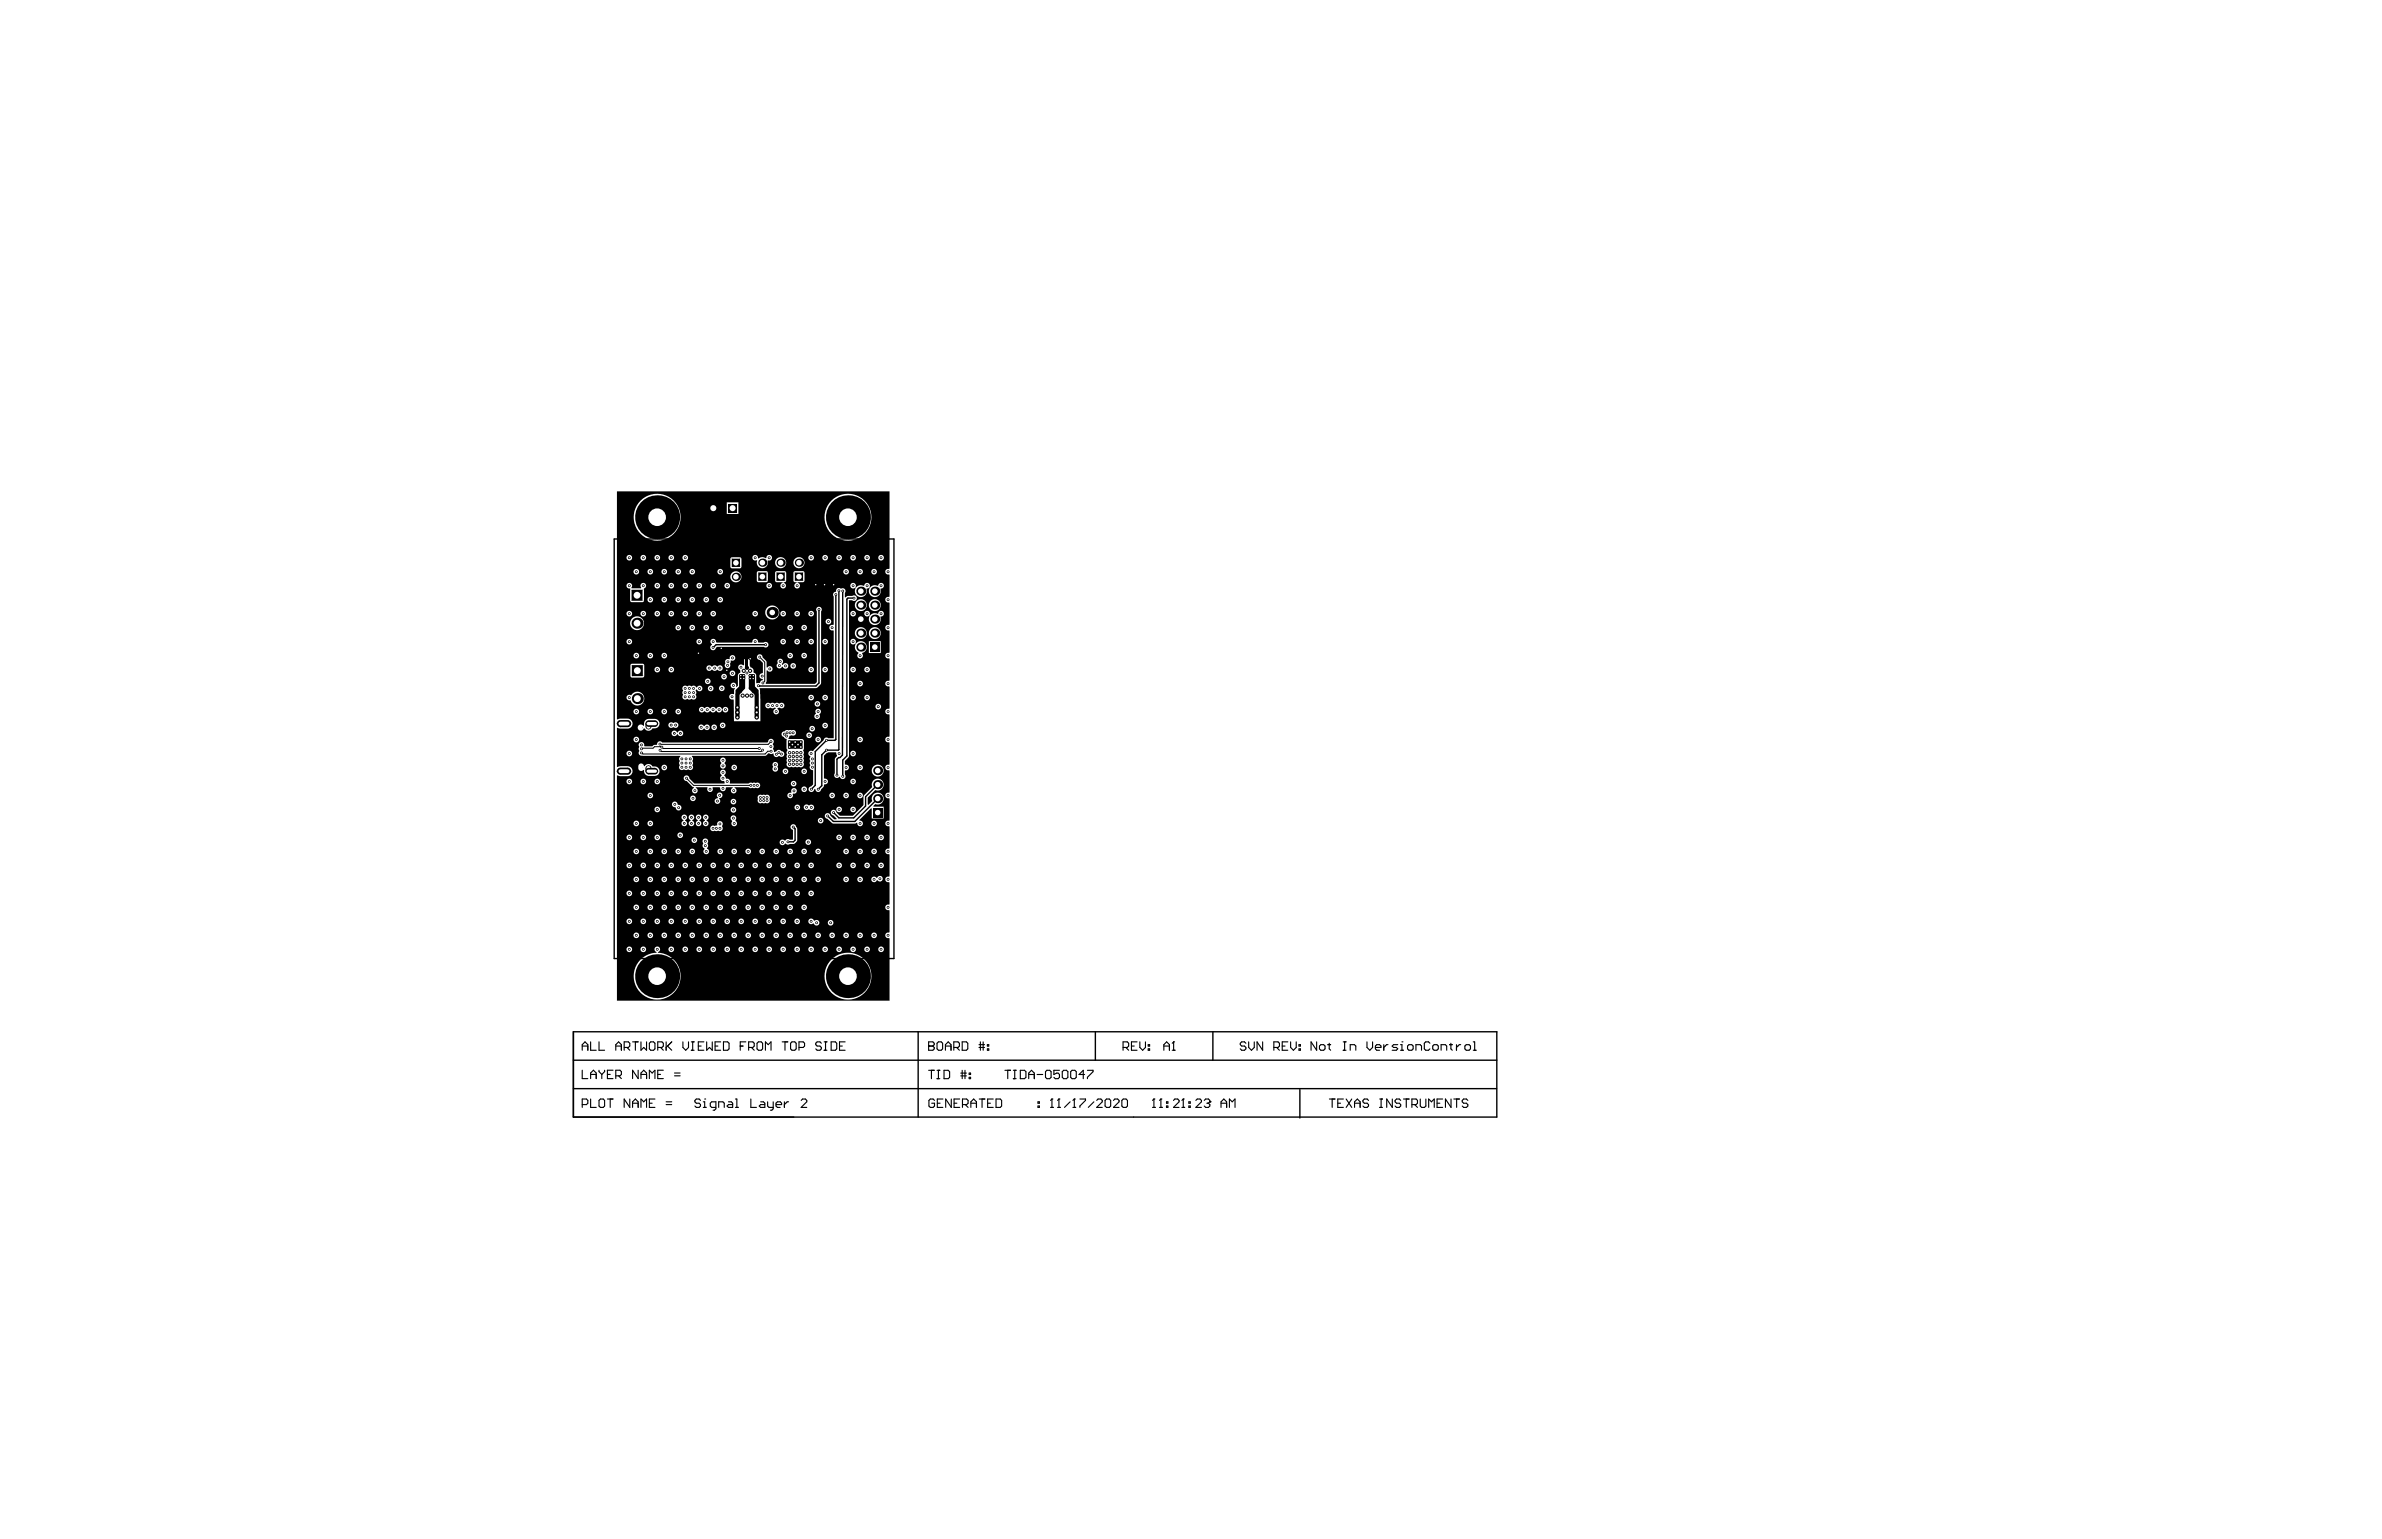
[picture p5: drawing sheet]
<svg xmlns="http://www.w3.org/2000/svg" width="432mm" height="279mm" viewBox="0 0 432 279" stroke-linecap="round" stroke-linejoin="round" font-family="sans-serif">
<g fill="none" stroke="#000" stroke-width=".25">
<path d="M111.3 97.7h50.8v76.1h-50.8zM138.8 116.9h-9l-.5 .5M148.5 110.4v13.4l-.6 .6-10.4-.1M151.5 107.8v26.3l-.1 .1h-1.6l-2 2.1v6.1l-.7 .7M152.1 107.1v28.8l-.1 .1h-2.2l-.8 .9v5.6l-.7 .6M152.8 107.2l-.1 29.7-1 .8v2.9M154.8 108.4h-1.1l-.2 .2v28.5l-.7 .7v3M154.8 108.4v.1M137.7 124.4h.1M143.8 150l.3 .3v2l-.3 .3h-1M143.8 150h.1M159.1 142.3l-2.2 2.2v1.6l-2.1 2.2h-2.7l-1-1"/>
<path d="M159.1 144.8l-4.1 4.1h-3.9l-1.1-1M103.9 187.1v15.4h167.4v-15.4h-167.4v15.4M103.9 197.4h167.4M103.9 192.2h167.4M166.4 187.1v15.4M198.6 187.1v5.1M219.9 187.1v5.1M235.6 197.6v5.1"/>
</g>
<g fill="none" stroke="#000" stroke-width=".2">
<path d="M105.5 189.7h1.1M105.5 190.4v-1l.6-.5 .5 .5v1M105.5 194.1v1.5h1.1M107.1 188.9v1.5h1M107.1 195.6v-1l.5-.5 .5 .5v1M107.1 199.3v1.5h1M107.1 194.8h1M108.6 188.9v1.5h1M108.6 199.5l.2-.2h.5l.3 .2v1l-.3 .3h-.5l-.2-.3zM108.6 194.1v.2l.5 .5M109.1 194.8v.8M109.6 194.1v.2l-.5 .5"/>
<path d="M110.1 199.3h1M110.1 194.8h.5M110.6 199.3v1.5M111.1 194.1h-1v1.5h1M111.6 189.7h1M111.6 195.1h.8l.2-.3v-.5l-.2-.2h-.8v1.5M111.6 190.4v-1l.5-.5 .5 .5v1M112.1 195.1l.5 .5M113.1 189.9h.8l.3-.2v-.5l-.3-.3h-.8v1.5M113.7 189.9l.5 .5M114.2 199.3v1.5l-1.1-1.5v1.5M114.7 188.9h1"/>
<path d="M115.2 188.9v1.5M115.7 194.1v1.5l-1-1.5v1.5M116.2 188.9v1.5l.5-.5 .5 .5v-1.5M116.2 195.6v-1l.5-.5 .5 .5v1M116.2 194.8h1M117.7 189.2l.3-.3h.5l.2 .3v1l-.2 .2h-.5l-.3-.2zM117.7 195.6v-1.5l.5 .5 .5-.5v1.5M118.7 199.3h-1v1.5h1M119.2 189.9h.8l.2-.2v-.5l-.2-.3h-.8v1.5M119.2 194.8h.5M119.7 189.9l.5 .5M120.2 194.1h-1v1.5h1"/>
<path d="M120.8 199.8h1M120.8 188.9v1.5M121 189.7l.8 .7M121.8 188.9l-1 1M122.3 195.1h1M122.3 194.6h1M123.8 188.9v1l.5 .5 .5-.5v-1M125.3 190.4h.5M125.3 188.9h.5M125.6 188.9v1.5M126.6 189.7h.5M127 199.5l-.3-.2h-.5l-.2 .2v.3l.2 .2h.5l.3 .3v.2l-.3 .3h-.5l-.2-.3"/>
<path d="M127.5 199.8h.2v1M127.6 188.9h-1v1.5h1M127.7 199.3h.1M128.1 188.9v1.5l.5-.5 .5 .5v-1.5M129.6 189.7h.5M130.6 188.9h-1v1.5h1M131.1 188.9h.8l.3 .3v1l-.3 .2h-.8zM132.1 199.8h.5l.2 .2v.8h-.7l-.3-.3 .3-.2h.7M133.3 199.3h.3v1.5M134.2 189.7h.5M135.2 188.9h-1v1.5M135.7 189.9h.8l.2-.2v-.5l-.2-.3h-.8v1.5"/>
<path d="M136.1 199.3v1.5h1M136.2 189.9l.5 .5M137.5 188.9h.5l.2 .3v1l-.2 .2h-.5l-.3-.2v-1zM137.9 199.8h.5l.2 .2v.8h-.7l-.3-.3 .3-.2h.7M138.8 190.4v-1.5l.5 .5 .5-.5v1.5M139.2 199.8v.7l.2 .3h.8M140.2 199.8v1.2l-.3 .3h-.2M141.8 188.9h1M142.2 199.8v1M142.3 188.9v1.5M143 199.8h-.3l-.5 .5M143.3 189.2l.3-.3h.5l.2 .3v1l-.2 .2h-.5l-.3-.2z"/>
<path d="M144.8 189.9h.8l.2-.2v-.5l-.2-.3h-.8v1.5M145.2 199.5l.3-.2h.5l.2 .2v.3l-1 1h1M148.9 189.2l-.3-.3h-.5l-.2 .3v.2l.2 .3h.5l.3 .2v.3l-.3 .2h-.5l-.2-.2M149.4 190.4h.5M149.4 188.9h.5M149.7 188.9v1.5M150.7 188.9h.7l.3 .3v1l-.3 .2h-.7zM152.2 189.7h.5M153.2 188.9h-1v1.5h1M168.3 189.7h.1M168.3 189.7h.8M168.3 188.9h.8l.3 .3v.2l-.3 .3 .3 .2v.3l-.3 .2h-.8z"/>
<path d="M168.3 194.1h1.1M168.8 194.1v1.5M169.4 199.5l-.2-.2h-.6l-.2 .2v1l.2 .3h.6l.2-.3v-.5h-.5M169.9 189.2l.2-.3h.5l.3 .3v1l-.3 .2h-.5l-.2-.2zM169.9 194.1h.5M169.9 195.6h.5M170.1 194.1v1.5M170.9 199.3h-1v1.5h1M171.1 194.1h.8l.2 .2v1l-.2 .3h-.8zM171.4 189.7h1M171.4 190.4v-1l.5-.5 .5 .5v1M172.4 199.3v1.5l-1-1.5v1.5"/>
<path d="M172.9 189.9h.8l.2-.2v-.5l-.2-.3h-.8v1.5M173.4 189.9l.5 .5M174 199.3h-1v1.5h1M174.2 194.6h1M174.2 195.1h1M174.4 188.9h.8l.2 .3v1l-.2 .2h-.8zM174.4 194.1v1.5M174.9 194.1v1.5M175.7 194.6h.2v.2h-.2zM175.7 195.3h.2v.3h-.2zM177.5 189.9h1M177.5 189.4h1"/>
<path d="M177.5 199.3h1M177.7 188.9v1.5M178 199.3v1.5M178.2 188.9v1.5M179 189.4h.2v.3h-.2zM179 190.2h.2v.2h-.2zM180.1 199.3h-1.1v1.5h1.1M180.6 199.3h.7l.3 .2v1l-.3 .3h-.7zM182.2 194.1h1M182.7 194.1v1.5M183.7 194.1h.5M183.7 195.6h.5"/>
<path d="M183.9 194.1v1.5M185 194.1h.7l.3 .2v1l-.3 .3h-.7zM186.5 194.8h1M186.5 195.6v-1l.5-.5 .5 .5v1M188 194.8h1M188.2 199.8h.2v.2h-.2zM189.8 194.1h.5l.2 .2v1l-.2 .3h-.5l-.3-.3v-1zM190.7 199.3h.1M190.7 199.3v1.5M190.7 199.3l-.3 .2M192 199.3h.1M192 199.3v1.5"/>
<path d="M192 199.3l-.3 .2M192.1 194.1h-1.1v.7l.6-.2h.2l.3 .2v.5l-.3 .3h-.5l-.3-.3M192.8 194.1h.5l.3 .2v1l-.3 .3h-.5l-.2-.3v-1zM194 199.8l-1 1M194.3 194.1h.5l.3 .2v1l-.3 .3h-.5l-.2-.3v-1zM194.7 199.3h.1M194.7 199.3v1.5M194.7 199.3l-.2 .2M195.8 199.3h1v.2l-1 1v.3M196.6 194.8h-1l.8-.7v1.5M197.1 194.1h1v.2l-1 1v.3M198.3 199.8l-1 1"/>
<path d="M198.8 199.5l.3-.2h.5l.2 .2v.3l-1 1h1M200.3 199.5l.3-.2h.5l.2 .2v1l-.2 .3h-.5l-.3-.3zM201.8 199.5l.3-.2h.5l.3 .2v.3l-1.1 1h1.1M203.6 189.9h.7l.3-.2v-.5l-.3-.3h-.7v1.5M203.6 199.3h.5l.3 .2v1l-.3 .3h-.5l-.2-.3v-1zM204.1 189.9l.5 .5M205.1 189.7h.5M206.1 188.9h-1v1.5h1M206.6 188.9v1l.5 .5 .5-.5v-1M208.1 189.4h.3v.3h-.3zM208.1 190.2h.3v.2h-.3zM209.2 199.3h.1"/>
<path d="M209.2 199.3v1.5M209.2 199.3l-.3 .2M210.4 199.3h.1M210.4 199.3v1.5M210.4 199.3l-.2 .2M211 190.4v-1l.5-.5 .5 .5v1M211 189.7h1M211.5 199.8h.2v.2h-.2zM212.5 190.4h.5M212.7 199.5l.3-.2h.5l.2 .2v.3l-1 1h1M212.8 188.9h.1M212.8 188.9v1.5"/>
<path d="M212.8 188.9l-.3 .3M214.5 199.3h.1M214.5 199.3v1.5M214.5 199.3l-.3 .2M215.5 199.8h.3v.2h-.3zM216.8 199.5l.2-.2h.5l.3 .2v.3l-1 1h1M218.3 199.5l.3-.2h.5l.2 .2v.3M219.3 199.8h.1M219.3 199.8l-.2 .2M225.8 189.2l-.2-.3h-.5l-.3 .3v.2l.3 .3h.5l.2 .2v.3l-.2 .2h-.5l-.3-.2M226.4 188.9v1l.5 .5 .5-.5v-1M228.9 188.9v1.5l-1-1.5v1.5"/>
<path d="M230.9 189.9h.8l.2-.2v-.5l-.2-.3h-.8v1.5M231.4 189.9l.5 .5M232.4 189.7h.5M233.5 188.9h-1.1v1.5h1.1M234 188.9v1l.5 .5 .5-.5v-1M235.5 189.4h.2v.3h-.2zM235.5 190.2h.2v.2h-.2zM238.7 188.9v1.5l-1-1.5v1.5M239.2 189.7l.2-.3h.5l.3 .3v.5l-.3 .2h-.5l-.2-.2zM240.7 189.4h.5M241 189.2v1l.2 .2M241 199.3h1"/>
<path d="M241.5 199.3v1.5M243.5 190.4h.5M243.5 188.9h.5M243.5 199.3h-1v1.5h1M243.7 188.9v1.5M244 199.3l1 1.5M244.8 190.4v-1h.7l.3 .3v.7M245 199.3l-1 1.5M247.8 188.9v1l.5 .5 .5-.5v-1M248.1 199.5l-.3-.2h-.5l-.2 .2v.3l.2 .2h.5l.3 .3v.2l-.3 .3h-.5l-.2-.3M249.3 189.9h1v-.2l-.2-.3h-.5l-.3 .3v.5l.3 .2h.5M250.1 199.3h.5"/>
<path d="M250.4 199.3v1.5M250.8 189.4v1M251.6 189.4h-.2l-.6 .5M252.4 199.3v1.5l-1-1.5v1.5M253.4 189.4h-.8l-.2 .3 .2 .2h.5l.3 .3-.3 .2h-.7M253.9 190.4h.5M253.9 189.4h.2v1M253.9 199.5l-.2-.2h-.5l-.3 .2v.3l.3 .2h.5l.2 .3v.2l-.2 .3h-.5l-.3-.3M254.1 188.9h.1M254.4 199.3h1M254.9 199.3v1.5M255.4 189.4h.5l.3 .3v.5l-.3 .2h-.5l-.2-.2v-.5z"/>
<path d="M256.7 190.4v-1h.7l.3 .3v.7M257.5 199.3v1.2l.2 .3h.5l.3-.3v-1.2M259.2 189.2l-.2-.3h-.6l-.2 .3v1l.2 .2h.6l.2-.2M259.7 189.7l.3-.3h.5l.2 .3v.5l-.2 .2h-.5l-.3-.2zM261.2 190.4v-1h.8l.3 .3v.7M261.5 199.3h-1v1.5h1M262.8 189.4h.5M263 189.2v1l.3 .2M263 199.3v1.5l-1-1.5v1.5M263.5 199.3h1.1M264 189.4v1M264.1 199.3v1.5"/>
<path d="M264.8 189.4h-.3l-.5 .5M265.8 189.4h.5l.3 .3v.5l-.3 .2h-.5l-.3-.2v-.5zM266.1 199.5l-.3-.2h-.5l-.2 .2v.3l.2 .2h.5l.3 .3v.2l-.3 .3h-.5l-.2-.3M267.1 190.4h.5M267.1 188.9h.2v1.5M105.5 200.3h.8l.3-.3v-.5l-.3-.2h-.8v1.5M114.7 200.8v-1l.5-.5 .5 .5v1M114.7 200h1M116.2 200.8v-1.5l.5 .5 .5-.5v1.5M117.7 200h.5M120.8 200.3h1M127.5 200.8h.5"/>
<path d="M129.8 200.8h-.8l-.2-.3v-.5l.2-.2h.8v1.2l-.3 .3h-.2M130.3 200.8v-1h.7l.3 .2v.8M133.3 200.8h.5M140.7 200.3h1v-.3l-.3-.2h-.5l-.2 .2v.5l.2 .3h.5M169.9 200h.5M173 200h.5M174.5 200.3h.7l.3-.3v-.5l-.3-.2h-.7v1.5M175 200.3l.5 .5M176 200h1M176 200.8v-1l.5-.5 .5 .5v1M179 200h.5M188.2 200.5h.2v.3h-.2z"/>
<path d="M190.4 200.8h.5M191.7 200.8h.5M194.5 200.8h.5M208.9 200.8h.5M210.2 200.8h.5M211.5 200.5h.2v.3h-.2zM214.2 200.8h.6M215.5 200.5h.3v.3h-.3zM218.8 200h.3M219.1 200l.2 .3v.2l-.2 .3h-.5l-.3-.3M221.3 200.8v-1l.5-.5 .6 .5v1M221.3 200h1.1"/>
<path d="M222.9 200.8v-1.5l.5 .5 .5-.5v1.5M242.5 200h.5M245.5 200h1.1M245.5 200.8v-1l.6-.5 .5 .5v1M250.1 200.8h.5M255.9 200.3h.8l.3-.3v-.5l-.3-.2h-.8v1.5M256.4 200.3l.6 .5M259 200.8v-1.5l.5 .5 .5-.5v1.5M260.5 200h.5"/>
</g>
<g fill="#000">
<path d="M134 122.5h1.1v2.3l-1.1 1.1h-.7v-.8l.7-.7zM135.8 122.5h1v1.9l.7 .7-.1 .8h-.6l-1-1.1zM142.8 134.3h2.6l.1 1.5h-2.6z"/>
<path d="M111.8 89.1h49.5v14l-.2 .1a.51 .51 0 0 0-.6 .5 .51 .51 0 0 0 .6 .5h.2v4h-.2a.51 .51 0 0 0-.6 .5 .51 .51 0 0 0 .6 .5l.2 .1v3.9l-.2 .1a.51 .51 0 0 0-.6 .5 .51 .51 0 0 0 .6 .5l.2 .1v3.9l-.2 .1a.51 .51 0 0 0-.6 .5 .51 .51 0 0 0 .6 .5h.2v4l-.2 .1a.51 .51 0 0 0-.6 .4 .51 .51 0 0 0 .6 .5l.2 .1v3.9l-.2 .1a.51 .51 0 0 0-.6 .5 .51 .51 0 0 0 .6 .5l.2 .1v3.9l-.2 .1a.51 .51 0 0 0-.6 .5 .51 .51 0 0 0 .6 .5l.2 .1v3.9l-.2 .1a.51 .51 0 0 0-.6 .5 .51 .51 0 0 0 .6 .5h.2v4h-.2a.51 .51 0 0 0-.6 .5 .51 .51 0 0 0 .6 .5l.2 .1v3.9l-.2 .1a.51 .51 0 0 0-.6 .5 .51 .51 0 0 0 .6 .5l.2 .1v3.9l-.2 .1a.51 .51 0 0 0-.6 .5 .51 .51 0 0 0 .6 .5h.2v4l-.2 .1a.51 .51 0 0 0-.6 .4 .51 .51 0 0 0 .6 .5l.2 .1v3.9l-.2 .1a.51 .51 0 0 0-.6 .5 .51 .51 0 0 0 .6 .5l.2 .1v3.9l-.2 .1a.51 .51 0 0 0-.6 .5 .51 .51 0 0 0 .6 .5l.2 .1v11.2h-49.5v-40.8l2 .1a.91 .91 0 0 0 .9-.9 .91 .91 0 0 0-.9-.9l-2 .1v-7l2 .1a.91 .91 0 0 0 .9-.9 .91 .91 0 0 0-.9-.9l-2 .1zM131.7 91.1v2.1h2.2v-2.1zM114.9 93.8a4.3 4.3 0 0 0 8.5 0 4.3 4.3 0 0 0-8.5 0zM149.5 93.8a4.3 4.3 0 0 0 8.5 0 4.3 4.3 0 0 0-8.5 0zM136.5 100.8a.51 .51 0 0 0 0 .6 .51 .51 0 0 0 .7 .2h.1a1.01 1.01 0 0 0 .9 1.4 1.01 1.01 0 0 0 .9-1.3l.1-.1a.52 .52 0 0 0 .7-.3 .52 .52 0 0 0-.4-.7 .52 .52 0 0 0-.6 .6h-.1l-.6-.2-.7 .3-.1-.2a.52 .52 0 0 0-.3-.5 .52 .52 0 0 0-.6 .2zM159.2 101.1a.52 .52 0 0 0 1 0 .52 .52 0 0 0-1 0zM156.7 101.1a.52 .52 0 0 0 1 0 .52 .52 0 0 0-1 0zM154.1 101.1a.55 .55 0 0 0 1.1 0 .55 .55 0 0 0-1.1 0zM151.6 101.1a.52 .52 0 0 0 1 0 .52 .52 0 0 0-1 0zM149.1 101.1a.52 .52 0 0 0 1 0 .52 .52 0 0 0-1 0zM146.5 101.1a.55 .55 0 0 0 1.1 0 .55 .55 0 0 0-1.1 0zM123.7 101.1a.52 .52 0 0 0 1 0 .52 .52 0 0 0-1 0zM121.2 101.1a.52 .52 0 0 0 1 0 .52 .52 0 0 0-1 0zM118.6 101.1a.55 .55 0 0 0 1.1 0 .55 .55 0 0 0-1.1 0zM116.1 101.1a.52 .52 0 0 0 1 0 .52 .52 0 0 0-1 0zM113.6 101.1a.52 .52 0 0 0 1 0 .52 .52 0 0 0-1 0zM143.8 102a1.01 1.01 0 0 0 2 0 1.01 1.01 0 0 0-2 0zM140.5 102a1.01 1.01 0 0 0 2 0 1.01 1.01 0 0 0-2 0zM132.5 101.1l-.1 .3 .1 1.6 .2 .1 1.6-.1 .1-.3-.1-1.6-.2-.1zM157.9 103.7a.55 .55 0 0 0 1.1 0 .55 .55 0 0 0-1.1 0zM155.4 103.7a.52 .52 0 0 0 1 0 .52 .52 0 0 0-1 0zM152.9 103.7a.52 .52 0 0 0 1 0 .52 .52 0 0 0-1 0zM130 103.7a.55 .55 0 0 0 1.1 0 .55 .55 0 0 0-1.1 0zM125 103.7a.52 .52 0 0 0 1 0 .52 .52 0 0 0-1 0zM122.4 103.7a.55 .55 0 0 0 1.1 0 .55 .55 0 0 0-1.1 0zM119.9 103.7a.52 .52 0 0 0 1 0 .52 .52 0 0 0-1 0zM117.4 103.7a.52 .52 0 0 0 1 0 .52 .52 0 0 0-1 0zM114.8 103.7a.55 .55 0 0 0 1.1 0 .55 .55 0 0 0-1.1 0zM137.3 103.6l-.1 .3 .1 1.6 .2 .1 1.6-.1 .1-.2-.1-1.7h-.2zM132.4 104.6a1.01 1.01 0 0 0 2 0 1.01 1.01 0 0 0-2 0zM154.3 105.8a.51 .51 0 0 0 0 .8 .51 .51 0 0 0 .7 0h.1a1.08 1.08 0 0 0 .8 1.7 1.08 1.08 0 0 0 1.2-1.5l.5-.2a1.08 1.08 0 0 0 .9 1.7 1.08 1.08 0 0 0 1.1-1.5l.1-.1a.52 .52 0 0 0 .5-.5 .52 .52 0 0 0-.5-.5 .52 .52 0 0 0-.5 .5 1.35 1.35 0 0 0-1.5 .4l-.1-.1a.52 .52 0 0 0-.2-.8 .52 .52 0 0 0-.7 .5 1.35 1.35 0 0 0-1.6 .4l-.1-.1a.51 .51 0 0 0 0-.7 .51 .51 0 0 0-.7 0zM113.7 105.8a.51 .51 0 0 0-.1 .7 .51 .51 0 0 0 .6 .2v2.2l.1 .2 .2 .1 2.1-.1 .1-2.4a.51 .51 0 0 0 .4-.7 .51 .51 0 0 0-.8-.2 .51 .51 0 0 0-.1 .7v.2h-1.7l-.1-.1a.52 .52 0 0 0 0-.8 .52 .52 0 0 0-.7 0zM143.9 103.6l-.1 1.8 .2 .1 .4 .1v.1a.51 .51 0 0 0-.3 .8 .51 .51 0 0 0 .8 0 .51 .51 0 0 0-.3-.8v-.1l1-.1 .2-.1v-1.7l-.3-.1zM140.6 103.6l-.1 1.8 .2 .1 1.2 .1v.1a.51 .51 0 0 0-.4 .8 .51 .51 0 0 0 .9 0 .51 .51 0 0 0-.3-.8v-.1l.3-.1 .1-.2-.1-1.7h-.2zM138.9 106.2a.55 .55 0 0 0 1.1 0 .55 .55 0 0 0-1.1 0zM131.3 106.2a.52 .52 0 0 0 1 0 .52 .52 0 0 0-1 0zM128.8 106.2a.52 .52 0 0 0 1 0 .52 .52 0 0 0-1 0zM126.2 106.2a.55 .55 0 0 0 1.1 0 .55 .55 0 0 0-1.1 0zM123.7 106.2a.52 .52 0 0 0 1 0 .52 .52 0 0 0-1 0zM121.2 106.2a.52 .52 0 0 0 1 0 .52 .52 0 0 0-1 0zM118.6 106.2a.55 .55 0 0 0 1.1 0 .55 .55 0 0 0-1.1 0zM151.7 106.7l-.2 .6a.51 .51 0 0 0-.4 .3 .51 .51 0 0 0 0 .5v5.1l-.1 .1a.51 .51 0 0 0-.7 .5 .51 .51 0 0 0 .7 .5l.1 .1v19.4h-.9a.51 .51 0 0 0-.6 0 .51 .51 0 0 0-.3 .4l-1.9 2a.55 .55 0 0 0-.8 .1 .55 .55 0 0 0 .3 .8v.1a.54 .54 0 0 0 0 .8 .54 .54 0 0 0 0 .7 .59 .59 0 0 0-.1 .7 .59 .59 0 0 0 .6 .3v2.5l-.4 .4a.51 .51 0 0 0-.4 .5 .51 .51 0 0 0 .5 .5 .51 .51 0 0 0 .5-.5h.2a.51 .51 0 0 0 .5 .5 .51 .51 0 0 0 .5-.5l.4-.4 .3-.5a.51 .51 0 0 0 .6-.5 .51 .51 0 0 0-.6-.5l-.1-.1v-4.1l.8-.6h1.3a.7 .7 0 0 1-.1 1.1l-.1 2.7a.51 .51 0 0 0 .1 .8 .51 .51 0 0 0 .7-.2l.2 .1a.51 .51 0 0 0 .7 .3 .51 .51 0 0 0 .2-.8v-.6l.1-.1a.51 .51 0 0 0 .6-.5 .51 .51 0 0 0-.6-.5l-.1-.1v-.6l.7-.9v-28.3h.6a.51 .51 0 0 0 .7 0 .51 .51 0 0 0 0-.7 .51 .51 0 0 0-.7 0h-.9l-.3 .2h-.1v-.8a.51 .51 0 0 0-.1-.7 .51 .51 0 0 0-.7 0v-.1a.52 .52 0 0 0-.7 0zM130 108.7a.55 .55 0 0 0 1.1 0 .55 .55 0 0 0-1.1 0zM127.5 108.7a.52 .52 0 0 0 1 0 .52 .52 0 0 0-1 0zM125 108.7a.52 .52 0 0 0 1 0 .52 .52 0 0 0-1 0zM122.4 108.7a.55 .55 0 0 0 1.1 0 .55 .55 0 0 0-1.1 0zM119.9 108.7a.52 .52 0 0 0 1 0 .52 .52 0 0 0-1 0zM117.4 108.7a.52 .52 0 0 0 1 0 .52 .52 0 0 0-1 0zM157.5 109.7a1.1 1.1 0 0 0 2.2 0 1.1 1.1 0 0 0-2.2 0zM155 109.7a1.09 1.09 0 0 0 2.1 0 1.09 1.09 0 0 0-2.1 0zM156.8 110.9a.51 .51 0 0 0 0 .7 .51 .51 0 0 0 .7 0l.1 .1a1.08 1.08 0 0 0 .9 1.6 1.08 1.08 0 0 0 1.1-1.4l.1-.1a.52 .52 0 0 0 .5-.5 .52 .52 0 0 0-.5-.6 .52 .52 0 0 0-.5 .5 1.35 1.35 0 0 0-1.5 .5l-.1-.1a.51 .51 0 0 0-.1-.7 .51 .51 0 0 0-.7 0zM154.1 111.3a.55 .55 0 0 0 1.1 0 .55 .55 0 0 0-1.1 0zM146.5 111.3a.55 .55 0 0 0 1.1 0 .55 .55 0 0 0-1.1 0zM144 111.3a.52 .52 0 0 0 1 0 .52 .52 0 0 0-1 0zM141.5 111.3a.52 .52 0 0 0 1 0 .52 .52 0 0 0-1 0zM136.4 111.3a.52 .52 0 0 0 1 0 .52 .52 0 0 0-1 0zM128.8 111.3a.52 .52 0 0 0 1 0 .52 .52 0 0 0-1 0zM126.2 111.3a.55 .55 0 0 0 1.1 0 .55 .55 0 0 0-1.1 0zM123.7 111.3a.52 .52 0 0 0 1 0 .52 .52 0 0 0-1 0zM121.2 111.3a.52 .52 0 0 0 1 0 .52 .52 0 0 0-1 0zM118.6 111.3a.55 .55 0 0 0 1.1 0 .55 .55 0 0 0-1.1 0zM116.1 111.3a.52 .52 0 0 0 1 0 .52 .52 0 0 0-1 0zM113.6 111.3a.52 .52 0 0 0 1 0 .52 .52 0 0 0-1 0zM138.7 111.1a1.3 1.3 0 0 0 2.6 0 1.3 1.3 0 0 0-2.6 0zM149.7 112.7a.52 .52 0 0 0 1 0 .52 .52 0 0 0-1 0zM114.2 113a1.26 1.26 0 0 0 2.5 0 1.26 1.26 0 0 0-2.5 0zM145.3 113.8a.52 .52 0 0 0 1 0 .52 .52 0 0 0-1 0zM142.7 113.8a.55 .55 0 0 0 1.1 0 .55 .55 0 0 0-1.1 0zM137.6 113.8a.55 .55 0 0 0 1.1 0 .55 .55 0 0 0-1.1 0zM135.1 113.8a.52 .52 0 0 0 1 0 .52 .52 0 0 0-1 0zM130 113.8a.55 .55 0 0 0 1.1 0 .55 .55 0 0 0-1.1 0zM127.5 113.8a.52 .52 0 0 0 1 0 .52 .52 0 0 0-1 0zM125 113.8a.52 .52 0 0 0 1 0 .52 .52 0 0 0-1 0zM122.4 113.8a.55 .55 0 0 0 1.1 0 .55 .55 0 0 0-1.1 0zM157.5 114.8a1.1 1.1 0 0 0 2.2 0 1.1 1.1 0 0 0-2.2 0zM155 114.8a1.09 1.09 0 0 0 2.1 0 1.09 1.09 0 0 0-2.1 0zM128.9 116a.58 .58 0 0 0 .2 .8 .54 .54 0 0 0-.2 .9 .54 .54 0 0 0 .9-.2l.2-.2h8.5a.51 .51 0 0 0 .7-.1 .51 .51 0 0 0 0-.7 .51 .51 0 0 0-.7 0h-1a.57 .57 0 0 0-.4-.6 .57 .57 0 0 0-.7 .2l-.1 .4h-6.4l-.1-.2a.52 .52 0 0 0-.3-.4 .52 .52 0 0 0-.6 .1zM149.1 116.3a.52 .52 0 0 0 1 0 .52 .52 0 0 0-1 0zM146.5 116.3a.55 .55 0 0 0 1.1 0 .55 .55 0 0 0-1.1 0zM144 116.3a.52 .52 0 0 0 1 0 .52 .52 0 0 0-1 0zM141.5 116.3a.52 .52 0 0 0 1 0 .52 .52 0 0 0-1 0zM126.2 116.3a.55 .55 0 0 0 1.1 0 .55 .55 0 0 0-1.1 0zM113.6 116.3a.52 .52 0 0 0 1 0 .52 .52 0 0 0-1 0zM157.5 116.3v2.1h2.2v-2.1zM154.3 116a.51 .51 0 0 0 0 .7 .51 .51 0 0 0 .7 0l.1 .1a1.09 1.09 0 0 0 .5 1.5v.2a.51 .51 0 0 0-.1 .7 .51 .51 0 0 0 .8 .1 .51 .51 0 0 0 0-.8v-.1a1.08 1.08 0 0 0 .6-1.7 1.08 1.08 0 0 0-1.8 0h-.1a.51 .51 0 0 0 0-.7 .51 .51 0 0 0-.7 0zM145.3 118.9a.52 .52 0 0 0 1 0 .52 .52 0 0 0-1 0zM142.7 118.9a.55 .55 0 0 0 1.1 0 .55 .55 0 0 0-1.1 0zM119.9 118.9a.52 .52 0 0 0 1 0 .52 .52 0 0 0-1 0zM117.4 118.9a.52 .52 0 0 0 1 0 .52 .52 0 0 0-1 0zM114.8 118.9a.55 .55 0 0 0 1.1 0 .55 .55 0 0 0-1.1 0zM131.6 119.6l-.1 .6a.55 .55 0 0 0 .1 .8 .55 .55 0 0 0 .8-.2l-.1-.4 .2-.6a.52 .52 0 0 0 .8-.4 .52 .52 0 0 0-.5-.6 .52 .52 0 0 0-.5 .7zM128.2 120.8a.51 .51 0 0 0 0 .7 .51 .51 0 0 0 .8-.1l.2 .1a.72 .72 0 0 0 .9-.1 .51 .51 0 0 0 .8 .1 .51 .51 0 0 0 0-.7 .51 .51 0 0 0-.8 0h-.2a.5 .5 0 0 0-.8 .1l-.2-.1a.52 .52 0 0 0-.7 0zM143.3 120.7a.52 .52 0 0 0 1 0 .52 .52 0 0 0-1 0zM141.1 119.6l-.2 .3 .1 .3a.51 .51 0 0 0 0 .9 .51 .51 0 0 0 .8-.2h.1a.51 .51 0 0 0 .8 .3 .51 .51 0 0 0 0-.9 .51 .51 0 0 0-.8 .3l-.2-.2a.51 .51 0 0 0 .1-.8 .51 .51 0 0 0-.7 0zM134.9 119.5v1.1h-.2a.55 .55 0 0 0-.9 .2 .55 .55 0 0 0 .4 .8v.4l-.3 .1-.1 .4v1.8l-.3 .3-.1-.1a.52 .52 0 0 0-.4-.7 .52 .52 0 0 0-.6 .6 .52 .52 0 0 0 .8 .4l-.1 1a.58 .58 0 0 0-.7 .2 .58 .58 0 0 0-.1 .7l.7 .2 .1 3.9h4.7l-.1-6h10.2l.3-.1 .6-.9v-12.9a.51 .51 0 0 0 0-.8 .51 .51 0 0 0-.7 0 .51 .51 0 0 0 0 .8v12.8l-.3 .3h-8.9l.1-2.4 .1-.1a.51 .51 0 0 0 .8 .2 .51 .51 0 0 0 0-.8 .51 .51 0 0 0-.8 .1h-.1l-.1-1.1-.7-.7a.51 .51 0 0 0-.5-.6 .51 .51 0 0 0-.5 .6 .51 .51 0 0 0 .6 .5l.5 .5v1.8a.59 .59 0 0 0-.6 .6 .59 .59 0 0 0 .6 .6v.1l-.4 .2-.2 .3h-.6v-1.5l-.4-.3a.97 .97 0 0 0-.7-1l-.1-.3v-1.2zM156.7 121.4a.52 .52 0 0 0 1 0 .52 .52 0 0 0-1 0zM154.1 121.4a.55 .55 0 0 0 1.1 0 .55 .55 0 0 0-1.1 0zM149.1 121.4a.52 .52 0 0 0 1 0 .52 .52 0 0 0-1 0zM146.5 121.4a.55 .55 0 0 0 1.1 0 .55 .55 0 0 0-1.1 0zM121.2 121.4a.52 .52 0 0 0 1 0 .52 .52 0 0 0-1 0zM118.6 121.4a.55 .55 0 0 0 1.1 0 .55 .55 0 0 0-1.1 0zM132.3 122.1a.52 .52 0 0 0 1 0 .52 .52 0 0 0-1 0zM114.4 120.4v2.4h2.3l.1-.3-.1-2.1-.2-.1zM130.7 122.7a.55 .55 0 0 0 1.1 0 .55 .55 0 0 0-1.1 0zM127.8 123.5a.52 .52 0 0 0 1 0 .52 .52 0 0 0-1 0zM123.8 124.5a.55 .55 0 0 0 0 .7 .55 .55 0 0 0 0 .8 .53 .53 0 0 0 .1 .7 .53 .53 0 0 0 .7 0 .55 .55 0 0 0 .8 0 .53 .53 0 0 0 .7 0 .53 .53 0 0 0 0-.8 .55 .55 0 0 0 0-.7l.1-.2a.74 .74 0 0 0 1.1 0 .52 .52 0 0 0-.3-.6 .52 .52 0 0 0-.7 .2h-.1a.54 .54 0 0 0-.9-.1 .55 .55 0 0 0-.7 0 .52 .52 0 0 0-.8 0zM155.4 123.9a.52 .52 0 0 0 1 0 .52 .52 0 0 0-1 0zM130.3 124.8a.55 .55 0 0 0 1.1 0 .55 .55 0 0 0-1.1 0zM128.3 124.8a.52 .52 0 0 0 1 0 .52 .52 0 0 0-1 0zM113.7 126.1a.54 .54 0 0 0 0 .7 .54 .54 0 0 0 .6 .2 1.29 1.29 0 0 0 1.9 .7 1.29 1.29 0 0 0 .2-2.1 1.29 1.29 0 0 0-2 .5l-.3-.1zM156.7 126.5a.52 .52 0 0 0 1 0 .52 .52 0 0 0-1 0zM154.1 126.5a.55 .55 0 0 0 1.1 0 .55 .55 0 0 0-1.1 0zM149.1 126.5a.52 .52 0 0 0 1 0 .52 .52 0 0 0-1 0zM146.5 126.5a.55 .55 0 0 0 1.1 0 .55 .55 0 0 0-1.1 0zM138.9 127.6a.53 .53 0 0 0 0 .7 .53 .53 0 0 0 .7 0l.4 .1 .4-.1 .2 .2a.52 .52 0 0 0-.4 .7 .52 .52 0 0 0 .8 .2 .52 .52 0 0 0-.1-.8l.3-.3a.63 .63 0 0 0 1-.4 .63 .63 0 0 0-1-.4l-.4-.1-.4 .2-.4-.2-.4 .2a.52 .52 0 0 0-.7 0zM147.7 127.6a.52 .52 0 0 0 1 0 .52 .52 0 0 0-1 0zM126.9 128.3a.51 .51 0 0 0 0 .8 .51 .51 0 0 0 .7-.1h.2a.68 .68 0 0 0 1-.1 .52 .52 0 0 0 .5 .3 .52 .52 0 0 0 .4-.4h.2a.51 .51 0 0 0 .5 .4 .51 .51 0 0 0 .5-.5h.1a.51 .51 0 0 0 .8 .4 .51 .51 0 0 0 0-.9 .51 .51 0 0 0-.8 .4h-.1a.51 .51 0 0 0-.5-.4 .51 .51 0 0 0-.5 .3h-.2a.52 .52 0 0 0-.4-.3 .52 .52 0 0 0-.5 .2h-.1a.5 .5 0 0 0-.9 0l-.2-.1a.52 .52 0 0 0-.7 0zM158.7 128.1a.52 .52 0 0 0 1 0 .52 .52 0 0 0-1 0zM122.4 129a.55 .55 0 0 0 1.1 0 .55 .55 0 0 0-1.1 0zM119.9 129a.52 .52 0 0 0 1 0 .52 .52 0 0 0-1 0zM117.4 129a.52 .52 0 0 0 1 0 .52 .52 0 0 0-1 0zM114.8 129a.55 .55 0 0 0 1.1 0 .55 .55 0 0 0-1.1 0zM147.9 128.7l-.1 .3 .1 .4a.52 .52 0 0 0-.2 .7 .52 .52 0 0 0 .8 .2 .52 .52 0 0 0 0-.8 .52 .52 0 0 0 .2-.8 .52 .52 0 0 0-.8 0zM121.3 131.1a.53 .53 0 0 0 0 .8 .53 .53 0 0 0 .8-.1 .54 .54 0 0 0 .7 .1 .54 .54 0 0 0 0-.8 .54 .54 0 0 0-.7 0l-.4-.1zM115.8 131.5a.56 .56 0 0 0 .1 .9 .56 .56 0 0 0 .8-.3l.1-.1a.8 .8 0 0 0 .7 .5 .8 .8 0 0 0 .8-.4 .9 .9 0 0 0 1.2-.6 .9 .9 0 0 0-.8-1.2h-1.1a.96 .96 0 0 0-.9 1.3l-.1-.1a.56 .56 0 0 0-.8 0zM126.7 131.5a.52 .52 0 0 0 .1 .8 .52 .52 0 0 0 .8-.2h.1a.52 .52 0 0 0 .8 .2 .52 .52 0 0 0 0-.8 .52 .52 0 0 0-.8 .1h-.1a.51 .51 0 0 0-.9-.1zM130.5 131.5a.52 .52 0 0 0 1 0 .52 .52 0 0 0-1 0zM149.1 131.6a.52 .52 0 0 0 1 0 .52 .52 0 0 0-1 0zM128.9 131.9a.55 .55 0 0 0 1.1 0 .55 .55 0 0 0-1.1 0zM141.8 132.8a.55 .55 0 0 0 .3 .9l.5 .4v1.6l.1 .4a.54 .54 0 0 0 0 .7l-.1 .4 .1 1a.55 .55 0 0 0 0 .8 .55 .55 0 0 0 .8 0l.3 .1 1-.1a.55 .55 0 0 0 .8 0 .55 .55 0 0 0 0-.8l.1-.3-.1-.4 .1-1-.1-.4 .1-.3v-1.6l-.3-.2h-2.5l.2-.3a.45 .45 0 0 1 .7-.3 .55 .55 0 0 0 .5-.7 .55 .55 0 0 0-.9-.3h-.9zM146.7 132.1a.52 .52 0 0 0 1 0 .52 .52 0 0 0-1 0zM121.9 132.6a.51 .51 0 0 0 .1 .8 .51 .51 0 0 0 .7-.3h.2a.51 .51 0 0 0 .7 .3 .51 .51 0 0 0 0-.8 .51 .51 0 0 0-.7 .2h-.2a.51 .51 0 0 0-.8-.2zM146.2 133.3a.52 .52 0 0 0 1 0 .52 .52 0 0 0-1 0zM155.4 134.1a.52 .52 0 0 0 1 0 .52 .52 0 0 0-1 0zM147.8 134.1a.52 .52 0 0 0 1 0 .52 .52 0 0 0-1 0zM114.8 134.1a.55 .55 0 0 0 1.1 0 .55 .55 0 0 0-1.1 0zM115.9 134.7a.51 .51 0 0 0 0 .7 .52 .52 0 0 0 0 .7 .57 .57 0 0 0 0 .7 .57 .57 0 0 0 .6 .2h6.8l-.1 .2a.55 .55 0 0 0 0 .8 .55 .55 0 0 0 0 .8 .53 .53 0 0 0 .1 .7 .53 .53 0 0 0 .7 0 .55 .55 0 0 0 .8 0 .53 .53 0 0 0 .7 0 .53 .53 0 0 0 0-.8 .55 .55 0 0 0 0-.7 .5 .5 0 0 0-.1-.8v-.2h13.3l.7-.4a.51 .51 0 0 0 .7 0l.1 .1a.51 .51 0 0 0 .3 .5 .51 .51 0 0 0 .6-.1h.2a.51 .51 0 0 0 .8-.2 .51 .51 0 0 0-.5-.7v-.1a.51 .51 0 0 0-.9 .1l-.4 .1-.2-.6 .2-.3-.2-.4a.58 .58 0 0 0 .1-.7 .58 .58 0 0 0-.6-.3l-.5 .6h-19.1a.57 .57 0 0 0-.6-.1 .57 .57 0 0 0-.4 .6 .68 .68 0 0 0-.8 .2h-1.3l-.1-.2a.52 .52 0 0 0-.3-.5 .52 .52 0 0 0-.6 .1zM154.1 136.6a.55 .55 0 0 0 1.1 0 .55 .55 0 0 0-1.1 0zM113.6 136.6a.52 .52 0 0 0 1 0 .52 .52 0 0 0-1 0zM130.7 137.5a.5 .5 0 0 0 .1 .8v.1a.51 .51 0 0 0-.1 .8 .51 .51 0 0 0 .7 0 .51 .51 0 0 0-.1-.8v-.1a.51 .51 0 0 0 .2-.8 .51 .51 0 0 0-.8 0zM155.4 139.2a.52 .52 0 0 0 1 0 .52 .52 0 0 0-1 0zM132.6 139.2a.52 .52 0 0 0 1 0 .52 .52 0 0 0-1 0zM119.9 139.2a.52 .52 0 0 0 1 0 .52 .52 0 0 0-1 0zM140.2 138.3a.54 .54 0 0 0 0 .7 .52 .52 0 0 0 0 .8 .52 .52 0 0 0 .7 0 .52 .52 0 0 0 0-.8 .52 .52 0 0 0 0-.7 .52 .52 0 0 0-.7 0zM145.3 139.9a.52 .52 0 0 0 1 0 .52 .52 0 0 0-1 0zM141.9 139.9a.52 .52 0 0 0 1 0 .52 .52 0 0 0-1 0zM115.9 138.6a.68 .68 0 0 0-.2 .8 .68 .68 0 0 0 .7 .4l.3-.2a.91 .91 0 0 0 .9 1.1h1.1a.9 .9 0 0 0 .8-1.1 .9 .9 0 0 0-1.2-.6 .82 .82 0 0 0-1.5-.1h-.1a.51 .51 0 0 0-.3-.4 .51 .51 0 0 0-.5 .1zM158 139.7a1.1 1.1 0 0 0 2.2 0 1.1 1.1 0 0 0-2.2 0zM124.1 140.7a.51 .51 0 0 0-.1 .6 .51 .51 0 0 0 .5 .3l1.3 1.3a.51 .51 0 0 0-.3 .8 .51 .51 0 0 0 .9 0 .51 .51 0 0 0-.3-.8v-.2h2.1l.1 .2a.51 .51 0 0 0 .4 .7 .51 .51 0 0 0 .5-.7v-.2h1.3l.1 .2a.51 .51 0 0 0 .5 .6 .51 .51 0 0 0 .5-.6l.1-.2h1.1v.2a.51 .51 0 0 0-.2 .8 .51 .51 0 0 0 .8 0 .51 .51 0 0 0-.2-.8v-.2h2.5l.4 .2 .9-.1a.51 .51 0 0 0 .7-.1 .51 .51 0 0 0 0-.6 .51 .51 0 0 0-.7-.1l-.9-.1-.4 .2h-3.4v-.2a.51 .51 0 0 0-.1-.5 .51 .51 0 0 0-.5-.2l-.4-.7a.52 .52 0 0 0 .2-.8 .52 .52 0 0 0-.9 0 .52 .52 0 0 0 .2 .8v.1a.52 .52 0 0 0-.2 .7 .52 .52 0 0 0 .6 .3l.2 .3-.1 .2h-5.4l-.9-1a.52 .52 0 0 0-.4-.5 .52 .52 0 0 0-.5 .1zM154.1 141.7a.55 .55 0 0 0 1.1 0 .55 .55 0 0 0-1.1 0zM118.6 141.7a.55 .55 0 0 0 1.1 0 .55 .55 0 0 0-1.1 0zM116.1 141.7a.52 .52 0 0 0 1 0 .52 .52 0 0 0-1 0zM113.6 141.7a.52 .52 0 0 0 1 0 .52 .52 0 0 0-1 0zM143.3 142.1a.55 .55 0 0 0 1.1 0 .55 .55 0 0 0-1.1 0zM149.7 147.6a.51 .51 0 0 0-.2 .5 .51 .51 0 0 0 .5 .4l1.1 .8h3.9l.4-.1a.51 .51 0 0 0 .5 .6 .51 .51 0 0 0 .5-.5 .51 .51 0 0 0-.6-.5v-.1l2.1-2.2 .1 .1v1.8h2.2v-2.1h-1.8l-.1-.2 .4-.3a1.08 1.08 0 0 0 1.5-.9 1.08 1.08 0 0 0-1.2-1.2 1.08 1.08 0 0 0-.9 1.5l-.7 .7h-.1v-1.3l1.4-1.4a1.08 1.08 0 0 0 1.5-.8 1.08 1.08 0 0 0-1.2-1.2 1.08 1.08 0 0 0-.9 1.5l-1.5 1.6-.1 1.7-1.9 1.9h-2.4l-.6-.6a.51 .51 0 0 0-.5-.5 .51 .51 0 0 0-.5 .5 .51 .51 0 0 0 .5 .5l.6 .6-.1 .2h-.4l-.7-.7a.51 .51 0 0 0-.3-.4 .51 .51 0 0 0-.5 .1zM145.3 143.1a.52 .52 0 0 0 1 0 .52 .52 0 0 0-1 0zM143.6 143l-.2 .8a.52 .52 0 0 0-.7 .4 .52 .52 0 0 0 .7 .5 .52 .52 0 0 0 .3-.7l.1-.1a.52 .52 0 0 0 .6-.6 .52 .52 0 0 0-.8-.3zM137.5 144.2l-.1 .6a.56 .56 0 0 0 .1 .7 .56 .56 0 0 0 .6 .1l.3 .1 .3-.1a.56 .56 0 0 0 .7-.1 .56 .56 0 0 0 .1-.7 .51 .51 0 0 0-.1-.6 .51 .51 0 0 0-.7 0l-.9-.1zM130.1 143.8a.5 .5 0 0 0 .1 .8l-.1 .1a.51 .51 0 0 0-.5 .7 .51 .51 0 0 0 .8 .3 .51 .51 0 0 0-.1-.9l.1-.1a.51 .51 0 0 0 .5-.7 .51 .51 0 0 0-.8-.2zM155.4 144.2a.52 .52 0 0 0 1 0 .52 .52 0 0 0-1 0zM152.9 144.2a.52 .52 0 0 0 1 0 .52 .52 0 0 0-1 0zM150.3 144.2a.55 .55 0 0 0 1.1 0 .55 .55 0 0 0-1.1 0zM117.4 144.2a.52 .52 0 0 0 1 0 .52 .52 0 0 0-1 0zM125.1 144.7a.52 .52 0 0 0 1 0 .52 .52 0 0 0-1 0zM132.4 145.3a.55 .55 0 0 0 1.1 0 .55 .55 0 0 0-1.1 0zM144 146.4a.52 .52 0 0 0 1 0 .52 .52 0 0 0-1 0zM145.8 146a.56 .56 0 0 0 .1 .8 .56 .56 0 0 0 .8-.1 .52 .52 0 0 0 .7 .1 .52 .52 0 0 0 0-.8 .52 .52 0 0 0-.7 0h-.1a.52 .52 0 0 0-.8 0zM122 145.5a.51 .51 0 0 0-.1 .6 .51 .51 0 0 0 .5 .3h.1a.51 .51 0 0 0 .5 .6 .51 .51 0 0 0 .5-.6 .51 .51 0 0 0-.6-.5l-.1-.1a.52 .52 0 0 0-.3-.4 .52 .52 0 0 0-.5 .1zM154.1 146.8a.55 .55 0 0 0 1.1 0 .55 .55 0 0 0-1.1 0zM151.6 146.8a.52 .52 0 0 0 1 0 .52 .52 0 0 0-1 0zM118.6 146.8a.55 .55 0 0 0 1.1 0 .55 .55 0 0 0-1.1 0zM132.4 146.8a.55 .55 0 0 0 1.1 0 .55 .55 0 0 0-1.1 0zM148.2 148.8a.55 .55 0 0 0 1.1 0 .55 .55 0 0 0-1.1 0zM128.9 149.8a.51 .51 0 0 0 0 .7 .51 .51 0 0 0 .7 .1l.3 .1 .3-.1a.53 .53 0 0 0 .7-.1 .53 .53 0 0 0 0-.7 .54 .54 0 0 0-.3-.9 .54 .54 0 0 0-.6 .7zM127.6 147.8a.5 .5 0 0 0 .2 .9v.1a.51 .51 0 0 0-.3 .8 .51 .51 0 0 0 .9 0 .51 .51 0 0 0-.3-.8v-.1a.51 .51 0 0 0 .3-.8 .51 .51 0 0 0-.8-.1zM126.3 147.8a.5 .5 0 0 0 .2 .9v.1a.51 .51 0 0 0-.3 .8 .51 .51 0 0 0 .9 0 .51 .51 0 0 0-.3-.8v-.1a.51 .51 0 0 0 .3-.8 .51 .51 0 0 0-.8-.1zM125 147.8a.5 .5 0 0 0 .2 .9v.1a.51 .51 0 0 0-.3 .8 .51 .51 0 0 0 .9 0 .51 .51 0 0 0-.3-.8v-.1a.51 .51 0 0 0 .3-.8 .51 .51 0 0 0-.8-.1zM123.7 147.8a.5 .5 0 0 0 .2 .9v.1a.51 .51 0 0 0-.3 .8 .51 .51 0 0 0 .9 0 .51 .51 0 0 0-.3-.8v-.1a.51 .51 0 0 0 .3-.8 .51 .51 0 0 0-.8-.1zM157.9 149.3a.55 .55 0 0 0 1.1 0 .55 .55 0 0 0-1.1 0zM132.6 148a.51 .51 0 0 0 .1 .8v.1a.51 .51 0 0 0 .1 .8 .51 .51 0 0 0 .7-.1 .51 .51 0 0 0-.2-.7v-.2a.52 .52 0 0 0 0-.7 .52 .52 0 0 0-.7 0zM117.4 149.3a.52 .52 0 0 0 1 0 .52 .52 0 0 0-1 0zM114.8 149.3a.55 .55 0 0 0 1.1 0 .55 .55 0 0 0-1.1 0zM122.8 151.4a.52 .52 0 0 0 1 0 .52 .52 0 0 0-1 0zM143.4 149.6a.51 .51 0 0 0-.1 .5 .51 .51 0 0 0 .4 .4v1.7h-.5a.64 .64 0 0 0-.9 .2 .52 .52 0 0 0-.8-.1 .52 .52 0 0 0 0 .8 .52 .52 0 0 0 .8-.1h.2a.5 .5 0 0 0 .7 0h.8l.5-.5v-2.2a.9 .9 0 0 0-.9-.8zM159.2 151.8a.52 .52 0 0 0 1 0 .52 .52 0 0 0-1 0zM156.7 151.8a.52 .52 0 0 0 1 0 .52 .52 0 0 0-1 0zM154.1 151.8a.55 .55 0 0 0 1.1 0 .55 .55 0 0 0-1.1 0zM151.6 151.8a.52 .52 0 0 0 1 0 .52 .52 0 0 0-1 0zM118.6 151.8a.55 .55 0 0 0 1.1 0 .55 .55 0 0 0-1.1 0zM116.1 151.8a.52 .52 0 0 0 1 0 .52 .52 0 0 0-1 0zM113.6 151.8a.52 .52 0 0 0 1 0 .52 .52 0 0 0-1 0zM125.3 152.3a.55 .55 0 0 0 1.1 0 .55 .55 0 0 0-1.1 0zM146 152.7a.52 .52 0 0 0 1 0 .52 .52 0 0 0-1 0zM157.9 154.4a.55 .55 0 0 0 1.1 0 .55 .55 0 0 0-1.1 0zM155.4 154.4a.52 .52 0 0 0 1 0 .52 .52 0 0 0-1 0zM152.9 154.4a.52 .52 0 0 0 1 0 .52 .52 0 0 0-1 0zM147.8 154.4a.52 .52 0 0 0 1 0 .52 .52 0 0 0-1 0zM145.3 154.4a.52 .52 0 0 0 1 0 .52 .52 0 0 0-1 0zM142.7 154.4a.55 .55 0 0 0 1.1 0 .55 .55 0 0 0-1.1 0zM140.2 154.4a.52 .52 0 0 0 1 0 .52 .52 0 0 0-1 0zM137.6 154.4a.55 .55 0 0 0 1.1 0 .55 .55 0 0 0-1.1 0zM135.1 154.4a.52 .52 0 0 0 1 0 .52 .52 0 0 0-1 0zM132.6 154.4a.52 .52 0 0 0 1 0 .52 .52 0 0 0-1 0zM130 154.4a.55 .55 0 0 0 1.1 0 .55 .55 0 0 0-1.1 0zM127.5 152.2l-.2 .3 .2 .3a.66 .66 0 0 0 .2 1v.2a.51 .51 0 0 0 0 .8 .51 .51 0 0 0 .8-.2 .51 .51 0 0 0-.3-.7l.2-.6-.1-.3a.64 .64 0 0 0-.4-1zM125 154.4a.52 .52 0 0 0 1 0 .52 .52 0 0 0-1 0zM122.4 154.4a.55 .55 0 0 0 1.1 0 .55 .55 0 0 0-1.1 0zM119.9 154.4a.52 .52 0 0 0 1 0 .52 .52 0 0 0-1 0zM117.4 154.4a.52 .52 0 0 0 1 0 .52 .52 0 0 0-1 0zM114.8 154.4a.55 .55 0 0 0 1.1 0 .55 .55 0 0 0-1.1 0zM159.2 156.9a.52 .52 0 0 0 1 0 .52 .52 0 0 0-1 0zM156.7 156.9a.52 .52 0 0 0 1 0 .52 .52 0 0 0-1 0zM154.1 156.9a.55 .55 0 0 0 1.1 0 .55 .55 0 0 0-1.1 0zM151.6 156.9a.52 .52 0 0 0 1 0 .52 .52 0 0 0-1 0zM146.5 156.9a.55 .55 0 0 0 1.1 0 .55 .55 0 0 0-1.1 0zM144 156.9a.52 .52 0 0 0 1 0 .52 .52 0 0 0-1 0zM141.5 156.9a.52 .52 0 0 0 1 0 .52 .52 0 0 0-1 0zM138.9 156.9a.55 .55 0 0 0 1.1 0 .55 .55 0 0 0-1.1 0zM136.4 156.9a.52 .52 0 0 0 1 0 .52 .52 0 0 0-1 0zM133.8 156.9a.55 .55 0 0 0 1.1 0 .55 .55 0 0 0-1.1 0zM131.3 156.9a.52 .52 0 0 0 1 0 .52 .52 0 0 0-1 0zM128.8 156.9a.52 .52 0 0 0 1 0 .52 .52 0 0 0-1 0zM126.2 156.9a.55 .55 0 0 0 1.1 0 .55 .55 0 0 0-1.1 0zM123.7 156.9a.52 .52 0 0 0 1 0 .52 .52 0 0 0-1 0zM121.2 156.9a.52 .52 0 0 0 1 0 .52 .52 0 0 0-1 0zM118.6 156.9a.55 .55 0 0 0 1.1 0 .55 .55 0 0 0-1.1 0zM116.1 156.9a.52 .52 0 0 0 1 0 .52 .52 0 0 0-1 0zM113.6 156.9a.52 .52 0 0 0 1 0 .52 .52 0 0 0-1 0zM158.1 159.1a.51 .51 0 0 0 .1 .8 .51 .51 0 0 0 .7-.3h.2a.51 .51 0 0 0 .8 .1 .51 .51 0 0 0-.1-.8 .51 .51 0 0 0-.8 .3l-.2-.1a.52 .52 0 0 0-.7 0zM155.4 159.4a.52 .52 0 0 0 1 0 .52 .52 0 0 0-1 0zM152.9 159.4a.52 .52 0 0 0 1 0 .52 .52 0 0 0-1 0zM147.8 159.4a.52 .52 0 0 0 1 0 .52 .52 0 0 0-1 0zM145.3 159.4a.52 .52 0 0 0 1 0 .52 .52 0 0 0-1 0zM142.7 159.4a.55 .55 0 0 0 1.1 0 .55 .55 0 0 0-1.1 0zM140.2 159.4a.52 .52 0 0 0 1 0 .52 .52 0 0 0-1 0zM137.6 159.4a.55 .55 0 0 0 1.1 0 .55 .55 0 0 0-1.1 0zM135.1 159.4a.52 .52 0 0 0 1 0 .52 .52 0 0 0-1 0zM132.6 159.4a.52 .52 0 0 0 1 0 .52 .52 0 0 0-1 0zM130 159.4a.55 .55 0 0 0 1.1 0 .55 .55 0 0 0-1.1 0zM127.5 159.4a.52 .52 0 0 0 1 0 .52 .52 0 0 0-1 0zM125 159.4a.52 .52 0 0 0 1 0 .52 .52 0 0 0-1 0zM122.4 159.4a.55 .55 0 0 0 1.1 0 .55 .55 0 0 0-1.1 0zM119.9 159.4a.52 .52 0 0 0 1 0 .52 .52 0 0 0-1 0zM117.4 159.4a.52 .52 0 0 0 1 0 .52 .52 0 0 0-1 0zM114.8 159.4a.55 .55 0 0 0 1.1 0 .55 .55 0 0 0-1.1 0zM146.5 162a.55 .55 0 0 0 1.1 0 .55 .55 0 0 0-1.1 0zM144 162a.52 .52 0 0 0 1 0 .52 .52 0 0 0-1 0zM141.5 162a.52 .52 0 0 0 1 0 .52 .52 0 0 0-1 0zM138.9 162a.55 .55 0 0 0 1.1 0 .55 .55 0 0 0-1.1 0zM136.4 162a.52 .52 0 0 0 1 0 .52 .52 0 0 0-1 0zM133.8 162a.55 .55 0 0 0 1.1 0 .55 .55 0 0 0-1.1 0zM131.3 162a.52 .52 0 0 0 1 0 .52 .52 0 0 0-1 0zM128.8 162a.52 .52 0 0 0 1 0 .52 .52 0 0 0-1 0zM126.2 162a.55 .55 0 0 0 1.1 0 .55 .55 0 0 0-1.1 0zM123.7 162a.52 .52 0 0 0 1 0 .52 .52 0 0 0-1 0zM121.2 162a.52 .52 0 0 0 1 0 .52 .52 0 0 0-1 0zM118.6 162a.55 .55 0 0 0 1.1 0 .55 .55 0 0 0-1.1 0zM116.1 162a.52 .52 0 0 0 1 0 .52 .52 0 0 0-1 0zM113.6 162a.52 .52 0 0 0 1 0 .52 .52 0 0 0-1 0zM145.3 164.5a.52 .52 0 0 0 1 0 .52 .52 0 0 0-1 0zM142.7 164.5a.55 .55 0 0 0 1.1 0 .55 .55 0 0 0-1.1 0zM140.2 164.5a.52 .52 0 0 0 1 0 .52 .52 0 0 0-1 0zM137.6 164.5a.55 .55 0 0 0 1.1 0 .55 .55 0 0 0-1.1 0zM135.1 164.5a.52 .52 0 0 0 1 0 .52 .52 0 0 0-1 0zM132.6 164.5a.52 .52 0 0 0 1 0 .52 .52 0 0 0-1 0zM130 164.5a.55 .55 0 0 0 1.1 0 .55 .55 0 0 0-1.1 0zM127.5 164.5a.52 .52 0 0 0 1 0 .52 .52 0 0 0-1 0zM125 164.5a.52 .52 0 0 0 1 0 .52 .52 0 0 0-1 0zM122.4 164.5a.55 .55 0 0 0 1.1 0 .55 .55 0 0 0-1.1 0zM119.9 164.5a.52 .52 0 0 0 1 0 .52 .52 0 0 0-1 0zM117.4 164.5a.52 .52 0 0 0 1 0 .52 .52 0 0 0-1 0zM114.8 164.5a.55 .55 0 0 0 1.1 0 .55 .55 0 0 0-1.1 0zM144 167.1a.52 .52 0 0 0 1 0 .52 .52 0 0 0-1 0zM141.5 167.1a.52 .52 0 0 0 1 0 .52 .52 0 0 0-1 0zM138.9 167.1a.55 .55 0 0 0 1.1 0 .55 .55 0 0 0-1.1 0zM136.4 167.1a.52 .52 0 0 0 1 0 .52 .52 0 0 0-1 0zM133.8 167.1a.55 .55 0 0 0 1.1 0 .55 .55 0 0 0-1.1 0zM131.3 167.1a.52 .52 0 0 0 1 0 .52 .52 0 0 0-1 0zM128.8 167.1a.52 .52 0 0 0 1 0 .52 .52 0 0 0-1 0zM126.2 167.1a.55 .55 0 0 0 1.1 0 .55 .55 0 0 0-1.1 0zM123.7 167.1a.52 .52 0 0 0 1 0 .52 .52 0 0 0-1 0zM121.2 167.1a.52 .52 0 0 0 1 0 .52 .52 0 0 0-1 0zM118.6 167.1a.55 .55 0 0 0 1.1 0 .55 .55 0 0 0-1.1 0zM116.1 167.1a.52 .52 0 0 0 1 0 .52 .52 0 0 0-1 0zM113.6 167.1a.52 .52 0 0 0 1 0 .52 .52 0 0 0-1 0zM150.1 167.3a.52 .52 0 0 0 1 0 .52 .52 0 0 0-1 0zM146.7 166.7a.52 .52 0 0 0 0 .7 .52 .52 0 0 0 .7 0l.1 .1a.52 .52 0 0 0 .8 .3 .52 .52 0 0 0 .1-.8 .52 .52 0 0 0-.7-.1h-.2a.52 .52 0 0 0-.8-.2zM157.9 169.6a.55 .55 0 0 0 1.1 0 .55 .55 0 0 0-1.1 0zM155.4 169.6a.52 .52 0 0 0 1 0 .52 .52 0 0 0-1 0zM152.9 169.6a.52 .52 0 0 0 1 0 .52 .52 0 0 0-1 0zM150.3 169.6a.55 .55 0 0 0 1.1 0 .55 .55 0 0 0-1.1 0zM147.8 169.6a.52 .52 0 0 0 1 0 .52 .52 0 0 0-1 0zM145.3 169.6a.52 .52 0 0 0 1 0 .52 .52 0 0 0-1 0zM142.7 169.6a.55 .55 0 0 0 1.1 0 .55 .55 0 0 0-1.1 0zM140.2 169.6a.52 .52 0 0 0 1 0 .52 .52 0 0 0-1 0zM137.6 169.6a.55 .55 0 0 0 1.1 0 .55 .55 0 0 0-1.1 0zM135.1 169.6a.52 .52 0 0 0 1 0 .52 .52 0 0 0-1 0zM132.6 169.6a.52 .52 0 0 0 1 0 .52 .52 0 0 0-1 0zM130 169.6a.55 .55 0 0 0 1.1 0 .55 .55 0 0 0-1.1 0zM127.5 169.6a.52 .52 0 0 0 1 0 .52 .52 0 0 0-1 0zM125 169.6a.52 .52 0 0 0 1 0 .52 .52 0 0 0-1 0zM122.4 169.6a.55 .55 0 0 0 1.1 0 .55 .55 0 0 0-1.1 0zM119.9 169.6a.52 .52 0 0 0 1 0 .52 .52 0 0 0-1 0zM117.4 169.6a.52 .52 0 0 0 1 0 .52 .52 0 0 0-1 0zM114.8 169.6a.55 .55 0 0 0 1.1 0 .55 .55 0 0 0-1.1 0zM159.2 172.1a.52 .52 0 0 0 1 0 .52 .52 0 0 0-1 0zM156.7 172.1a.52 .52 0 0 0 1 0 .52 .52 0 0 0-1 0zM154.1 172.1a.55 .55 0 0 0 1.1 0 .55 .55 0 0 0-1.1 0zM151.6 172.1a.52 .52 0 0 0 1 0 .52 .52 0 0 0-1 0zM149.1 172.1a.52 .52 0 0 0 1 0 .52 .52 0 0 0-1 0zM146.5 172.1a.55 .55 0 0 0 1.1 0 .55 .55 0 0 0-1.1 0zM144 172.1a.52 .52 0 0 0 1 0 .52 .52 0 0 0-1 0zM141.5 172.1a.52 .52 0 0 0 1 0 .52 .52 0 0 0-1 0zM138.9 172.1a.55 .55 0 0 0 1.1 0 .55 .55 0 0 0-1.1 0zM136.4 172.1a.52 .52 0 0 0 1 0 .52 .52 0 0 0-1 0zM133.8 172.1a.55 .55 0 0 0 1.1 0 .55 .55 0 0 0-1.1 0zM131.3 172.1a.52 .52 0 0 0 1 0 .52 .52 0 0 0-1 0zM128.8 172.1a.52 .52 0 0 0 1 0 .52 .52 0 0 0-1 0zM126.2 172.1a.55 .55 0 0 0 1.1 0 .55 .55 0 0 0-1.1 0zM123.7 172.1a.52 .52 0 0 0 1 0 .52 .52 0 0 0-1 0zM121.2 172.1a.52 .52 0 0 0 1 0 .52 .52 0 0 0-1 0zM116.1 172.1a.52 .52 0 0 0 1 0 .52 .52 0 0 0-1 0zM113.6 172.1a.52 .52 0 0 0 1 0 .52 .52 0 0 0-1 0zM116.1 174a4.3 4.3 0 0 0 .8 6.7 4.3 4.3 0 0 0 6.3-2.5 4.3 4.3 0 0 0-3.9-5.4v-.2a.51 .51 0 0 0 .3-.8 .51 .51 0 0 0-.9 0 .51 .51 0 0 0 .3 .8v.1l-.4 .1a4.3 4.3 0 0 0-2.5 1.2zM149.5 177a4.3 4.3 0 0 0 8.5 0 4.3 4.3 0 0 0-8.5 0z"/>
<circle cx="145.2" cy="134.6" r=".3"/>
</g>
<path d="M137.7 119.1l.9 .9v3.5l-.3 .3M137.6 135.7h-17.4l-.3-.3h-1.2l-.3 .3h-1.9l-.2 .1M138.2 136l-.2 .3h-18.1l-.3-.3M139.8 134.5l-.5 .5-19.7-.1M139.8 136.2h-.6l-.5 .5h-22.2l-.2-.2M124.4 141.1l1.3 1.3h10.4" fill="none" stroke="#000" stroke-width=".18"/>
<path d="M134.3 123h.5M134.8 123v-.5h-.5v2.9l-.6 .6M134.8 123l-.2 .2v1.6l-.3 .4M136 123h.5M136.5 123h.1M136.6 125.4v-2.9h-.6v2.3l1.2 1.2" fill="none" stroke="#000" stroke-width=".51"/>
<path d="M133.7 126v4.1M137.2 126v4.1" fill="none" stroke="#000" stroke-width=".76"/>
<circle cx="145.2" cy="134.6" r=".15" fill="#fff"/>
<circle cx="145.2" cy="135.5" r=".3" fill="#000"/>
<circle cx="145.2" cy="135.5" r=".15" fill="#fff"/>
<circle cx="143.1" cy="134.6" r=".3" fill="#000"/>
<circle cx="143.1" cy="134.6" r=".15" fill="#fff"/>
<circle cx="143.1" cy="135.5" r=".3" fill="#000"/>
<circle cx="143.1" cy="135.5" r=".15" fill="#fff"/>
<circle cx="144.2" cy="135.5" r=".3" fill="#000"/>
<circle cx="144.2" cy="135.5" r=".15" fill="#fff"/>
<circle cx="144.2" cy="134.6" r=".3" fill="#000"/>
<circle cx="144.2" cy="134.6" r=".15" fill="#fff"/>
<circle cx="144.7" cy="135" r=".3" fill="#000"/>
<circle cx="144.7" cy="135" r=".15" fill="#fff"/>
<circle cx="143.6" cy="135" r=".3" fill="#000"/>
<circle cx="143.6" cy="135" r=".15" fill="#fff"/>
<circle cx="145.2" cy="136.5" r=".3" fill="#000"/>
<circle cx="145.2" cy="136.5" r=".15" fill="#fff"/>
<circle cx="145.2" cy="137.2" r=".3" fill="#000"/>
<circle cx="145.2" cy="137.2" r=".15" fill="#fff"/>
<circle cx="145.2" cy="137.9" r=".3" fill="#000"/>
<circle cx="145.2" cy="137.9" r=".15" fill="#fff"/>
<circle cx="145.2" cy="138.6" r=".3" fill="#000"/>
<circle cx="145.2" cy="138.6" r=".15" fill="#fff"/>
<circle cx="144.5" cy="136.5" r=".3" fill="#000"/>
<circle cx="144.5" cy="136.5" r=".15" fill="#fff"/>
<circle cx="144.5" cy="137.2" r=".3" fill="#000"/>
<circle cx="144.5" cy="137.2" r=".15" fill="#fff"/>
<circle cx="144.5" cy="137.9" r=".3" fill="#000"/>
<circle cx="144.5" cy="137.9" r=".15" fill="#fff"/>
<circle cx="144.5" cy="138.6" r=".3" fill="#000"/>
<circle cx="144.5" cy="138.6" r=".15" fill="#fff"/>
<circle cx="143.8" cy="136.5" r=".3" fill="#000"/>
<circle cx="143.8" cy="136.5" r=".15" fill="#fff"/>
<circle cx="143.8" cy="137.2" r=".3" fill="#000"/>
<circle cx="143.8" cy="137.2" r=".15" fill="#fff"/>
<circle cx="143.8" cy="137.9" r=".3" fill="#000"/>
<circle cx="143.8" cy="137.9" r=".15" fill="#fff"/>
<circle cx="143.8" cy="138.6" r=".3" fill="#000"/>
<circle cx="143.8" cy="138.6" r=".15" fill="#fff"/>
<circle cx="143.1" cy="136.5" r=".3" fill="#000"/>
<circle cx="143.1" cy="136.5" r=".15" fill="#fff"/>
<circle cx="143.1" cy="137.2" r=".3" fill="#000"/>
<circle cx="143.1" cy="137.2" r=".15" fill="#fff"/>
<circle cx="143.1" cy="137.9" r=".3" fill="#000"/>
<circle cx="143.1" cy="137.9" r=".15" fill="#fff"/>
<circle cx="143.1" cy="138.6" r=".3" fill="#000"/>
<circle cx="143.1" cy="138.6" r=".15" fill="#fff"/>
<circle cx="154.8" cy="108.5" r=".25" fill="#000"/>
<circle cx="154.8" cy="108.5" r=".13" fill="#fff"/>
<circle cx="152.8" cy="140.8" r=".25" fill="#000"/>
<circle cx="152.8" cy="140.8" r=".13" fill="#fff"/>
<circle cx="152.8" cy="107.2" r=".25" fill="#000"/>
<circle cx="152.8" cy="107.2" r=".13" fill="#fff"/>
<circle cx="151.1" cy="147.3" r=".25" fill="#000"/>
<circle cx="151.1" cy="147.3" r=".13" fill="#fff"/>
<circle cx="159.7" cy="101.1" r=".25" fill="#000"/>
<circle cx="159.7" cy="101.1" r=".13" fill="#fff"/>
<circle cx="161" cy="103.7" r=".25" fill="#000"/>
<circle cx="161" cy="103.7" r=".13" fill="#fff"/>
<circle cx="159.7" cy="106.2" r=".25" fill="#000"/>
<circle cx="159.7" cy="106.2" r=".13" fill="#fff"/>
<circle cx="161" cy="108.7" r=".25" fill="#000"/>
<circle cx="161" cy="108.7" r=".13" fill="#fff"/>
<circle cx="159.7" cy="111.3" r=".25" fill="#000"/>
<circle cx="159.7" cy="111.3" r=".13" fill="#fff"/>
<circle cx="161" cy="113.8" r=".25" fill="#000"/>
<circle cx="161" cy="113.8" r=".13" fill="#fff"/>
<circle cx="161" cy="118.9" r=".25" fill="#000"/>
<circle cx="161" cy="118.9" r=".13" fill="#fff"/>
<circle cx="161" cy="123.9" r=".25" fill="#000"/>
<circle cx="161" cy="123.9" r=".13" fill="#fff"/>
<circle cx="161" cy="129" r=".25" fill="#000"/>
<circle cx="161" cy="129" r=".13" fill="#fff"/>
<circle cx="161" cy="134.1" r=".25" fill="#000"/>
<circle cx="161" cy="134.1" r=".13" fill="#fff"/>
<circle cx="161" cy="139.2" r=".25" fill="#000"/>
<circle cx="161" cy="139.2" r=".13" fill="#fff"/>
<circle cx="161" cy="144.2" r=".25" fill="#000"/>
<circle cx="161" cy="144.2" r=".13" fill="#fff"/>
<circle cx="161" cy="149.3" r=".25" fill="#000"/>
<circle cx="161" cy="149.3" r=".13" fill="#fff"/>
<circle cx="159.7" cy="151.8" r=".25" fill="#000"/>
<circle cx="159.7" cy="151.8" r=".13" fill="#fff"/>
<circle cx="161" cy="154.4" r=".25" fill="#000"/>
<circle cx="161" cy="154.4" r=".13" fill="#fff"/>
<circle cx="159.7" cy="156.9" r=".25" fill="#000"/>
<circle cx="159.7" cy="156.9" r=".13" fill="#fff"/>
<circle cx="161" cy="159.4" r=".25" fill="#000"/>
<circle cx="161" cy="159.4" r=".13" fill="#fff"/>
<circle cx="161" cy="164.5" r=".25" fill="#000"/>
<circle cx="161" cy="164.5" r=".13" fill="#fff"/>
<circle cx="161" cy="169.6" r=".25" fill="#000"/>
<circle cx="161" cy="169.6" r=".13" fill="#fff"/>
<circle cx="159.7" cy="172.1" r=".25" fill="#000"/>
<circle cx="159.7" cy="172.1" r=".13" fill="#fff"/>
<circle cx="157.2" cy="101.1" r=".25" fill="#000"/>
<circle cx="157.2" cy="101.1" r=".13" fill="#fff"/>
<circle cx="158.5" cy="103.7" r=".25" fill="#000"/>
<circle cx="158.5" cy="103.7" r=".13" fill="#fff"/>
<circle cx="157.2" cy="106.2" r=".25" fill="#000"/>
<circle cx="157.2" cy="106.2" r=".13" fill="#fff"/>
<circle cx="157.2" cy="111.3" r=".25" fill="#000"/>
<circle cx="157.2" cy="111.3" r=".13" fill="#fff"/>
<circle cx="157.2" cy="121.4" r=".25" fill="#000"/>
<circle cx="157.2" cy="121.4" r=".13" fill="#fff"/>
<circle cx="157.2" cy="126.5" r=".25" fill="#000"/>
<circle cx="157.2" cy="126.5" r=".13" fill="#fff"/>
<circle cx="158.5" cy="149.3" r=".25" fill="#000"/>
<circle cx="158.5" cy="149.3" r=".13" fill="#fff"/>
<circle cx="157.2" cy="151.8" r=".25" fill="#000"/>
<circle cx="157.2" cy="151.8" r=".13" fill="#fff"/>
<circle cx="158.5" cy="154.4" r=".25" fill="#000"/>
<circle cx="158.5" cy="154.4" r=".13" fill="#fff"/>
<circle cx="157.2" cy="156.9" r=".25" fill="#000"/>
<circle cx="157.2" cy="156.9" r=".13" fill="#fff"/>
<circle cx="158.5" cy="159.4" r=".25" fill="#000"/>
<circle cx="158.5" cy="159.4" r=".13" fill="#fff"/>
<circle cx="158.5" cy="169.6" r=".25" fill="#000"/>
<circle cx="158.5" cy="169.6" r=".13" fill="#fff"/>
<circle cx="157.2" cy="172.1" r=".25" fill="#000"/>
<circle cx="157.2" cy="172.1" r=".13" fill="#fff"/>
<circle cx="154.6" cy="101.1" r=".25" fill="#000"/>
<circle cx="154.6" cy="101.1" r=".13" fill="#fff"/>
<circle cx="155.9" cy="103.7" r=".25" fill="#000"/>
<circle cx="155.9" cy="103.7" r=".13" fill="#fff"/>
<circle cx="154.6" cy="106.2" r=".25" fill="#000"/>
<circle cx="154.6" cy="106.2" r=".13" fill="#fff"/>
<circle cx="154.6" cy="111.3" r=".25" fill="#000"/>
<circle cx="154.6" cy="111.3" r=".13" fill="#fff"/>
<circle cx="154.6" cy="116.3" r=".25" fill="#000"/>
<circle cx="154.6" cy="116.3" r=".13" fill="#fff"/>
<circle cx="155.9" cy="118.9" r=".25" fill="#000"/>
<circle cx="155.9" cy="118.9" r=".13" fill="#fff"/>
<circle cx="154.6" cy="121.4" r=".25" fill="#000"/>
<circle cx="154.6" cy="121.4" r=".13" fill="#fff"/>
<circle cx="155.9" cy="123.9" r=".25" fill="#000"/>
<circle cx="155.9" cy="123.9" r=".13" fill="#fff"/>
<circle cx="154.6" cy="126.5" r=".25" fill="#000"/>
<circle cx="154.6" cy="126.5" r=".13" fill="#fff"/>
<circle cx="155.9" cy="134.1" r=".25" fill="#000"/>
<circle cx="155.9" cy="134.1" r=".13" fill="#fff"/>
<circle cx="154.6" cy="136.6" r=".25" fill="#000"/>
<circle cx="154.6" cy="136.6" r=".13" fill="#fff"/>
<circle cx="155.9" cy="139.2" r=".25" fill="#000"/>
<circle cx="155.9" cy="139.2" r=".13" fill="#fff"/>
<circle cx="154.6" cy="141.7" r=".25" fill="#000"/>
<circle cx="154.6" cy="141.7" r=".13" fill="#fff"/>
<circle cx="155.9" cy="144.2" r=".25" fill="#000"/>
<circle cx="155.9" cy="144.2" r=".13" fill="#fff"/>
<circle cx="154.6" cy="146.8" r=".25" fill="#000"/>
<circle cx="154.6" cy="146.8" r=".13" fill="#fff"/>
<circle cx="155.9" cy="149.3" r=".25" fill="#000"/>
<circle cx="155.9" cy="149.3" r=".13" fill="#fff"/>
<circle cx="154.6" cy="151.8" r=".25" fill="#000"/>
<circle cx="154.6" cy="151.8" r=".13" fill="#fff"/>
<circle cx="155.9" cy="154.4" r=".25" fill="#000"/>
<circle cx="155.9" cy="154.4" r=".13" fill="#fff"/>
<circle cx="154.6" cy="156.9" r=".25" fill="#000"/>
<circle cx="154.6" cy="156.9" r=".13" fill="#fff"/>
<circle cx="155.9" cy="159.4" r=".25" fill="#000"/>
<circle cx="155.9" cy="159.4" r=".13" fill="#fff"/>
<circle cx="155.9" cy="169.6" r=".25" fill="#000"/>
<circle cx="155.9" cy="169.6" r=".13" fill="#fff"/>
<circle cx="154.6" cy="172.1" r=".25" fill="#000"/>
<circle cx="154.6" cy="172.1" r=".13" fill="#fff"/>
<circle cx="152.1" cy="101.1" r=".25" fill="#000"/>
<circle cx="152.1" cy="101.1" r=".13" fill="#fff"/>
<circle cx="153.4" cy="103.7" r=".25" fill="#000"/>
<circle cx="153.4" cy="103.7" r=".13" fill="#fff"/>
<circle cx="152.1" cy="136.6" r=".25" fill="#000"/>
<circle cx="152.1" cy="136.6" r=".13" fill="#fff"/>
<circle cx="153.4" cy="139.2" r=".25" fill="#000"/>
<circle cx="153.4" cy="139.2" r=".13" fill="#fff"/>
<circle cx="153.4" cy="144.2" r=".25" fill="#000"/>
<circle cx="153.4" cy="144.2" r=".13" fill="#fff"/>
<circle cx="152.1" cy="146.8" r=".25" fill="#000"/>
<circle cx="152.1" cy="146.8" r=".13" fill="#fff"/>
<circle cx="152.1" cy="151.8" r=".25" fill="#000"/>
<circle cx="152.1" cy="151.8" r=".13" fill="#fff"/>
<circle cx="153.4" cy="154.4" r=".25" fill="#000"/>
<circle cx="153.4" cy="154.4" r=".13" fill="#fff"/>
<circle cx="152.1" cy="156.9" r=".25" fill="#000"/>
<circle cx="152.1" cy="156.9" r=".13" fill="#fff"/>
<circle cx="153.4" cy="159.4" r=".25" fill="#000"/>
<circle cx="153.4" cy="159.4" r=".13" fill="#fff"/>
<circle cx="153.4" cy="169.6" r=".25" fill="#000"/>
<circle cx="153.4" cy="169.6" r=".13" fill="#fff"/>
<circle cx="152.1" cy="172.1" r=".25" fill="#000"/>
<circle cx="152.1" cy="172.1" r=".13" fill="#fff"/>
<circle cx="149.6" cy="101.1" r=".25" fill="#000"/>
<circle cx="149.6" cy="101.1" r=".13" fill="#fff"/>
<circle cx="150.8" cy="113.8" r=".25" fill="#000"/>
<circle cx="150.8" cy="113.8" r=".13" fill="#fff"/>
<circle cx="149.6" cy="116.3" r=".25" fill="#000"/>
<circle cx="149.6" cy="116.3" r=".13" fill="#fff"/>
<circle cx="149.6" cy="121.4" r=".25" fill="#000"/>
<circle cx="149.6" cy="121.4" r=".13" fill="#fff"/>
<circle cx="149.6" cy="126.5" r=".25" fill="#000"/>
<circle cx="149.6" cy="126.5" r=".13" fill="#fff"/>
<circle cx="149.6" cy="131.6" r=".25" fill="#000"/>
<circle cx="149.6" cy="131.6" r=".13" fill="#fff"/>
<circle cx="149.6" cy="141.7" r=".25" fill="#000"/>
<circle cx="149.6" cy="141.7" r=".13" fill="#fff"/>
<circle cx="150.8" cy="144.2" r=".25" fill="#000"/>
<circle cx="150.8" cy="144.2" r=".13" fill="#fff"/>
<circle cx="150.8" cy="169.6" r=".25" fill="#000"/>
<circle cx="150.8" cy="169.6" r=".13" fill="#fff"/>
<circle cx="149.6" cy="172.1" r=".25" fill="#000"/>
<circle cx="149.6" cy="172.1" r=".13" fill="#fff"/>
<circle cx="147" cy="101.1" r=".25" fill="#000"/>
<circle cx="147" cy="101.1" r=".13" fill="#fff"/>
<circle cx="147" cy="111.3" r=".25" fill="#000"/>
<circle cx="147" cy="111.3" r=".13" fill="#fff"/>
<circle cx="147" cy="116.3" r=".25" fill="#000"/>
<circle cx="147" cy="116.3" r=".13" fill="#fff"/>
<circle cx="147" cy="121.4" r=".25" fill="#000"/>
<circle cx="147" cy="121.4" r=".13" fill="#fff"/>
<circle cx="147" cy="126.5" r=".25" fill="#000"/>
<circle cx="147" cy="126.5" r=".13" fill="#fff"/>
<circle cx="148.3" cy="129" r=".25" fill="#000"/>
<circle cx="148.3" cy="129" r=".13" fill="#fff"/>
<circle cx="148.3" cy="134.1" r=".25" fill="#000"/>
<circle cx="148.3" cy="134.1" r=".13" fill="#fff"/>
<circle cx="147" cy="136.6" r=".25" fill="#000"/>
<circle cx="147" cy="136.6" r=".13" fill="#fff"/>
<circle cx="148.3" cy="154.4" r=".25" fill="#000"/>
<circle cx="148.3" cy="154.4" r=".13" fill="#fff"/>
<circle cx="147" cy="156.9" r=".25" fill="#000"/>
<circle cx="147" cy="156.9" r=".13" fill="#fff"/>
<circle cx="148.3" cy="159.4" r=".25" fill="#000"/>
<circle cx="148.3" cy="159.4" r=".13" fill="#fff"/>
<circle cx="147" cy="162" r=".25" fill="#000"/>
<circle cx="147" cy="162" r=".13" fill="#fff"/>
<circle cx="147" cy="167.1" r=".25" fill="#000"/>
<circle cx="147" cy="167.1" r=".13" fill="#fff"/>
<circle cx="148.3" cy="169.6" r=".25" fill="#000"/>
<circle cx="148.3" cy="169.6" r=".13" fill="#fff"/>
<circle cx="147" cy="172.1" r=".25" fill="#000"/>
<circle cx="147" cy="172.1" r=".13" fill="#fff"/>
<circle cx="144.5" cy="106.2" r=".25" fill="#000"/>
<circle cx="144.5" cy="106.2" r=".13" fill="#fff"/>
<circle cx="144.5" cy="111.3" r=".25" fill="#000"/>
<circle cx="144.5" cy="111.3" r=".13" fill="#fff"/>
<circle cx="145.8" cy="113.8" r=".25" fill="#000"/>
<circle cx="145.8" cy="113.8" r=".13" fill="#fff"/>
<circle cx="144.5" cy="116.3" r=".25" fill="#000"/>
<circle cx="144.5" cy="116.3" r=".13" fill="#fff"/>
<circle cx="145.8" cy="118.9" r=".25" fill="#000"/>
<circle cx="145.8" cy="118.9" r=".13" fill="#fff"/>
<circle cx="145.8" cy="154.4" r=".25" fill="#000"/>
<circle cx="145.8" cy="154.4" r=".13" fill="#fff"/>
<circle cx="144.5" cy="156.9" r=".25" fill="#000"/>
<circle cx="144.5" cy="156.9" r=".13" fill="#fff"/>
<circle cx="145.8" cy="159.4" r=".25" fill="#000"/>
<circle cx="145.8" cy="159.4" r=".13" fill="#fff"/>
<circle cx="144.5" cy="162" r=".25" fill="#000"/>
<circle cx="144.5" cy="162" r=".13" fill="#fff"/>
<circle cx="145.8" cy="164.5" r=".25" fill="#000"/>
<circle cx="145.8" cy="164.5" r=".13" fill="#fff"/>
<circle cx="144.5" cy="167.1" r=".25" fill="#000"/>
<circle cx="144.5" cy="167.1" r=".13" fill="#fff"/>
<circle cx="145.8" cy="169.6" r=".25" fill="#000"/>
<circle cx="145.8" cy="169.6" r=".13" fill="#fff"/>
<circle cx="144.5" cy="172.1" r=".25" fill="#000"/>
<circle cx="144.5" cy="172.1" r=".13" fill="#fff"/>
<circle cx="142" cy="106.2" r=".25" fill="#000"/>
<circle cx="142" cy="106.2" r=".13" fill="#fff"/>
<circle cx="142" cy="111.3" r=".25" fill="#000"/>
<circle cx="142" cy="111.3" r=".13" fill="#fff"/>
<circle cx="143.2" cy="113.8" r=".25" fill="#000"/>
<circle cx="143.2" cy="113.8" r=".13" fill="#fff"/>
<circle cx="142" cy="116.3" r=".25" fill="#000"/>
<circle cx="142" cy="116.3" r=".13" fill="#fff"/>
<circle cx="143.2" cy="118.9" r=".25" fill="#000"/>
<circle cx="143.2" cy="118.9" r=".13" fill="#fff"/>
<circle cx="143.2" cy="144.2" r=".25" fill="#000"/>
<circle cx="143.2" cy="144.2" r=".13" fill="#fff"/>
<circle cx="143.2" cy="154.4" r=".25" fill="#000"/>
<circle cx="143.2" cy="154.4" r=".13" fill="#fff"/>
<circle cx="142" cy="156.9" r=".25" fill="#000"/>
<circle cx="142" cy="156.9" r=".13" fill="#fff"/>
<circle cx="143.2" cy="159.4" r=".25" fill="#000"/>
<circle cx="143.2" cy="159.4" r=".13" fill="#fff"/>
<circle cx="142" cy="162" r=".25" fill="#000"/>
<circle cx="142" cy="162" r=".13" fill="#fff"/>
<circle cx="143.2" cy="164.5" r=".25" fill="#000"/>
<circle cx="143.2" cy="164.5" r=".13" fill="#fff"/>
<circle cx="142" cy="167.1" r=".25" fill="#000"/>
<circle cx="142" cy="167.1" r=".13" fill="#fff"/>
<circle cx="143.2" cy="169.6" r=".25" fill="#000"/>
<circle cx="143.2" cy="169.6" r=".13" fill="#fff"/>
<circle cx="142" cy="172.1" r=".25" fill="#000"/>
<circle cx="142" cy="172.1" r=".13" fill="#fff"/>
<circle cx="139.4" cy="101.1" r=".25" fill="#000"/>
<circle cx="139.4" cy="101.1" r=".13" fill="#fff"/>
<circle cx="139.4" cy="106.2" r=".25" fill="#000"/>
<circle cx="139.4" cy="106.2" r=".13" fill="#fff"/>
<circle cx="140.7" cy="129" r=".25" fill="#000"/>
<circle cx="140.7" cy="129" r=".13" fill="#fff"/>
<circle cx="140.7" cy="154.4" r=".25" fill="#000"/>
<circle cx="140.7" cy="154.4" r=".13" fill="#fff"/>
<circle cx="139.4" cy="156.9" r=".25" fill="#000"/>
<circle cx="139.4" cy="156.9" r=".13" fill="#fff"/>
<circle cx="140.7" cy="159.4" r=".25" fill="#000"/>
<circle cx="140.7" cy="159.4" r=".13" fill="#fff"/>
<circle cx="139.4" cy="162" r=".25" fill="#000"/>
<circle cx="139.4" cy="162" r=".13" fill="#fff"/>
<circle cx="140.7" cy="164.5" r=".25" fill="#000"/>
<circle cx="140.7" cy="164.5" r=".13" fill="#fff"/>
<circle cx="139.4" cy="167.1" r=".25" fill="#000"/>
<circle cx="139.4" cy="167.1" r=".13" fill="#fff"/>
<circle cx="140.7" cy="169.6" r=".25" fill="#000"/>
<circle cx="140.7" cy="169.6" r=".13" fill="#fff"/>
<circle cx="139.4" cy="172.1" r=".25" fill="#000"/>
<circle cx="139.4" cy="172.1" r=".13" fill="#fff"/>
<circle cx="136.9" cy="101.1" r=".25" fill="#000"/>
<circle cx="136.9" cy="101.1" r=".13" fill="#fff"/>
<circle cx="136.9" cy="111.3" r=".25" fill="#000"/>
<circle cx="136.9" cy="111.3" r=".13" fill="#fff"/>
<circle cx="138.2" cy="113.8" r=".25" fill="#000"/>
<circle cx="138.2" cy="113.8" r=".13" fill="#fff"/>
<circle cx="136.9" cy="116.3" r=".25" fill="#000"/>
<circle cx="136.9" cy="116.3" r=".13" fill="#fff"/>
<circle cx="138.2" cy="154.4" r=".25" fill="#000"/>
<circle cx="138.2" cy="154.4" r=".13" fill="#fff"/>
<circle cx="136.9" cy="156.9" r=".25" fill="#000"/>
<circle cx="136.9" cy="156.9" r=".13" fill="#fff"/>
<circle cx="138.2" cy="159.4" r=".25" fill="#000"/>
<circle cx="138.2" cy="159.4" r=".13" fill="#fff"/>
<circle cx="136.9" cy="162" r=".25" fill="#000"/>
<circle cx="136.9" cy="162" r=".13" fill="#fff"/>
<circle cx="138.2" cy="164.5" r=".25" fill="#000"/>
<circle cx="138.2" cy="164.5" r=".13" fill="#fff"/>
<circle cx="136.9" cy="167.1" r=".25" fill="#000"/>
<circle cx="136.9" cy="167.1" r=".13" fill="#fff"/>
<circle cx="138.2" cy="169.6" r=".25" fill="#000"/>
<circle cx="138.2" cy="169.6" r=".13" fill="#fff"/>
<circle cx="136.9" cy="172.1" r=".25" fill="#000"/>
<circle cx="136.9" cy="172.1" r=".13" fill="#fff"/>
<circle cx="135.6" cy="113.8" r=".25" fill="#000"/>
<circle cx="135.6" cy="113.8" r=".13" fill="#fff"/>
<circle cx="135.6" cy="154.4" r=".25" fill="#000"/>
<circle cx="135.6" cy="154.4" r=".13" fill="#fff"/>
<circle cx="134.4" cy="156.9" r=".25" fill="#000"/>
<circle cx="134.4" cy="156.9" r=".13" fill="#fff"/>
<circle cx="135.6" cy="159.4" r=".25" fill="#000"/>
<circle cx="135.6" cy="159.4" r=".13" fill="#fff"/>
<circle cx="134.4" cy="162" r=".25" fill="#000"/>
<circle cx="134.4" cy="162" r=".13" fill="#fff"/>
<circle cx="135.6" cy="164.5" r=".25" fill="#000"/>
<circle cx="135.6" cy="164.5" r=".13" fill="#fff"/>
<circle cx="134.4" cy="167.1" r=".25" fill="#000"/>
<circle cx="134.4" cy="167.1" r=".13" fill="#fff"/>
<circle cx="135.6" cy="169.6" r=".25" fill="#000"/>
<circle cx="135.6" cy="169.6" r=".13" fill="#fff"/>
<circle cx="134.4" cy="172.1" r=".25" fill="#000"/>
<circle cx="134.4" cy="172.1" r=".13" fill="#fff"/>
<circle cx="131.8" cy="106.2" r=".25" fill="#000"/>
<circle cx="131.8" cy="106.2" r=".13" fill="#fff"/>
<circle cx="133.1" cy="139.2" r=".25" fill="#000"/>
<circle cx="133.1" cy="139.2" r=".13" fill="#fff"/>
<circle cx="131.8" cy="141.7" r=".25" fill="#000"/>
<circle cx="131.8" cy="141.7" r=".13" fill="#fff"/>
<circle cx="133.1" cy="149.3" r=".25" fill="#000"/>
<circle cx="133.1" cy="149.3" r=".13" fill="#fff"/>
<circle cx="133.1" cy="154.4" r=".25" fill="#000"/>
<circle cx="133.1" cy="154.4" r=".13" fill="#fff"/>
<circle cx="131.8" cy="156.9" r=".25" fill="#000"/>
<circle cx="131.8" cy="156.9" r=".13" fill="#fff"/>
<circle cx="133.1" cy="159.4" r=".25" fill="#000"/>
<circle cx="133.1" cy="159.4" r=".13" fill="#fff"/>
<circle cx="131.8" cy="162" r=".25" fill="#000"/>
<circle cx="131.8" cy="162" r=".13" fill="#fff"/>
<circle cx="133.1" cy="164.5" r=".25" fill="#000"/>
<circle cx="133.1" cy="164.5" r=".13" fill="#fff"/>
<circle cx="131.8" cy="167.1" r=".25" fill="#000"/>
<circle cx="131.8" cy="167.1" r=".13" fill="#fff"/>
<circle cx="133.1" cy="169.6" r=".25" fill="#000"/>
<circle cx="133.1" cy="169.6" r=".13" fill="#fff"/>
<circle cx="131.8" cy="172.1" r=".25" fill="#000"/>
<circle cx="131.8" cy="172.1" r=".13" fill="#fff"/>
<circle cx="130.6" cy="103.7" r=".25" fill="#000"/>
<circle cx="130.6" cy="103.7" r=".13" fill="#fff"/>
<circle cx="129.3" cy="106.2" r=".25" fill="#000"/>
<circle cx="129.3" cy="106.2" r=".13" fill="#fff"/>
<circle cx="130.6" cy="108.7" r=".25" fill="#000"/>
<circle cx="130.6" cy="108.7" r=".13" fill="#fff"/>
<circle cx="129.3" cy="111.3" r=".25" fill="#000"/>
<circle cx="129.3" cy="111.3" r=".13" fill="#fff"/>
<circle cx="130.6" cy="113.8" r=".25" fill="#000"/>
<circle cx="130.6" cy="113.8" r=".13" fill="#fff"/>
<circle cx="129.3" cy="116.3" r=".25" fill="#000"/>
<circle cx="129.3" cy="116.3" r=".13" fill="#fff"/>
<circle cx="130.6" cy="154.4" r=".25" fill="#000"/>
<circle cx="130.6" cy="154.4" r=".13" fill="#fff"/>
<circle cx="129.3" cy="156.9" r=".25" fill="#000"/>
<circle cx="129.3" cy="156.9" r=".13" fill="#fff"/>
<circle cx="130.6" cy="159.4" r=".25" fill="#000"/>
<circle cx="130.6" cy="159.4" r=".13" fill="#fff"/>
<circle cx="129.3" cy="162" r=".25" fill="#000"/>
<circle cx="129.3" cy="162" r=".13" fill="#fff"/>
<circle cx="130.6" cy="164.5" r=".25" fill="#000"/>
<circle cx="130.6" cy="164.5" r=".13" fill="#fff"/>
<circle cx="129.3" cy="167.1" r=".25" fill="#000"/>
<circle cx="129.3" cy="167.1" r=".13" fill="#fff"/>
<circle cx="130.6" cy="169.6" r=".25" fill="#000"/>
<circle cx="130.6" cy="169.6" r=".13" fill="#fff"/>
<circle cx="129.3" cy="172.1" r=".25" fill="#000"/>
<circle cx="129.3" cy="172.1" r=".13" fill="#fff"/>
<circle cx="126.8" cy="106.2" r=".25" fill="#000"/>
<circle cx="126.8" cy="106.2" r=".13" fill="#fff"/>
<circle cx="128" cy="108.7" r=".25" fill="#000"/>
<circle cx="128" cy="108.7" r=".13" fill="#fff"/>
<circle cx="126.8" cy="111.3" r=".25" fill="#000"/>
<circle cx="126.8" cy="111.3" r=".13" fill="#fff"/>
<circle cx="128" cy="113.8" r=".25" fill="#000"/>
<circle cx="128" cy="113.8" r=".13" fill="#fff"/>
<circle cx="126.8" cy="116.3" r=".25" fill="#000"/>
<circle cx="126.8" cy="116.3" r=".13" fill="#fff"/>
<circle cx="128" cy="154.4" r=".25" fill="#000"/>
<circle cx="128" cy="154.4" r=".13" fill="#fff"/>
<circle cx="126.8" cy="156.9" r=".25" fill="#000"/>
<circle cx="126.8" cy="156.9" r=".13" fill="#fff"/>
<circle cx="128" cy="159.4" r=".25" fill="#000"/>
<circle cx="128" cy="159.4" r=".13" fill="#fff"/>
<circle cx="126.8" cy="162" r=".25" fill="#000"/>
<circle cx="126.8" cy="162" r=".13" fill="#fff"/>
<circle cx="128" cy="164.5" r=".25" fill="#000"/>
<circle cx="128" cy="164.5" r=".13" fill="#fff"/>
<circle cx="126.8" cy="167.1" r=".25" fill="#000"/>
<circle cx="126.8" cy="167.1" r=".13" fill="#fff"/>
<circle cx="128" cy="169.6" r=".25" fill="#000"/>
<circle cx="128" cy="169.6" r=".13" fill="#fff"/>
<circle cx="126.8" cy="172.1" r=".25" fill="#000"/>
<circle cx="126.8" cy="172.1" r=".13" fill="#fff"/>
<circle cx="124.2" cy="101.1" r=".25" fill="#000"/>
<circle cx="124.2" cy="101.1" r=".13" fill="#fff"/>
<circle cx="125.5" cy="103.7" r=".25" fill="#000"/>
<circle cx="125.5" cy="103.7" r=".13" fill="#fff"/>
<circle cx="124.2" cy="106.2" r=".25" fill="#000"/>
<circle cx="124.2" cy="106.2" r=".13" fill="#fff"/>
<circle cx="125.5" cy="108.7" r=".25" fill="#000"/>
<circle cx="125.5" cy="108.7" r=".13" fill="#fff"/>
<circle cx="124.2" cy="111.3" r=".25" fill="#000"/>
<circle cx="124.2" cy="111.3" r=".13" fill="#fff"/>
<circle cx="125.5" cy="113.8" r=".25" fill="#000"/>
<circle cx="125.5" cy="113.8" r=".13" fill="#fff"/>
<circle cx="125.5" cy="154.4" r=".25" fill="#000"/>
<circle cx="125.5" cy="154.4" r=".13" fill="#fff"/>
<circle cx="124.2" cy="156.9" r=".25" fill="#000"/>
<circle cx="124.2" cy="156.9" r=".13" fill="#fff"/>
<circle cx="125.5" cy="159.4" r=".25" fill="#000"/>
<circle cx="125.5" cy="159.4" r=".13" fill="#fff"/>
<circle cx="124.2" cy="162" r=".25" fill="#000"/>
<circle cx="124.2" cy="162" r=".13" fill="#fff"/>
<circle cx="125.5" cy="164.5" r=".25" fill="#000"/>
<circle cx="125.5" cy="164.5" r=".13" fill="#fff"/>
<circle cx="124.2" cy="167.1" r=".25" fill="#000"/>
<circle cx="124.2" cy="167.1" r=".13" fill="#fff"/>
<circle cx="125.5" cy="169.6" r=".25" fill="#000"/>
<circle cx="125.5" cy="169.6" r=".13" fill="#fff"/>
<circle cx="124.2" cy="172.1" r=".25" fill="#000"/>
<circle cx="124.2" cy="172.1" r=".13" fill="#fff"/>
<circle cx="121.7" cy="101.1" r=".25" fill="#000"/>
<circle cx="121.7" cy="101.1" r=".13" fill="#fff"/>
<circle cx="123" cy="103.7" r=".25" fill="#000"/>
<circle cx="123" cy="103.7" r=".13" fill="#fff"/>
<circle cx="121.7" cy="106.2" r=".25" fill="#000"/>
<circle cx="121.7" cy="106.2" r=".13" fill="#fff"/>
<circle cx="123" cy="108.7" r=".25" fill="#000"/>
<circle cx="123" cy="108.7" r=".13" fill="#fff"/>
<circle cx="121.7" cy="111.3" r=".25" fill="#000"/>
<circle cx="121.7" cy="111.3" r=".13" fill="#fff"/>
<circle cx="123" cy="113.8" r=".25" fill="#000"/>
<circle cx="123" cy="113.8" r=".13" fill="#fff"/>
<circle cx="121.7" cy="121.4" r=".25" fill="#000"/>
<circle cx="121.7" cy="121.4" r=".13" fill="#fff"/>
<circle cx="123" cy="129" r=".25" fill="#000"/>
<circle cx="123" cy="129" r=".13" fill="#fff"/>
<circle cx="123" cy="154.4" r=".25" fill="#000"/>
<circle cx="123" cy="154.4" r=".13" fill="#fff"/>
<circle cx="121.7" cy="156.9" r=".25" fill="#000"/>
<circle cx="121.7" cy="156.9" r=".13" fill="#fff"/>
<circle cx="123" cy="159.4" r=".25" fill="#000"/>
<circle cx="123" cy="159.4" r=".13" fill="#fff"/>
<circle cx="121.7" cy="162" r=".25" fill="#000"/>
<circle cx="121.7" cy="162" r=".13" fill="#fff"/>
<circle cx="123" cy="164.5" r=".25" fill="#000"/>
<circle cx="123" cy="164.5" r=".13" fill="#fff"/>
<circle cx="121.7" cy="167.1" r=".25" fill="#000"/>
<circle cx="121.7" cy="167.1" r=".13" fill="#fff"/>
<circle cx="123" cy="169.6" r=".25" fill="#000"/>
<circle cx="123" cy="169.6" r=".13" fill="#fff"/>
<circle cx="121.7" cy="172.1" r=".25" fill="#000"/>
<circle cx="121.7" cy="172.1" r=".13" fill="#fff"/>
<circle cx="119.1" cy="101.1" r=".25" fill="#000"/>
<circle cx="119.1" cy="101.1" r=".13" fill="#fff"/>
<circle cx="120.4" cy="103.7" r=".25" fill="#000"/>
<circle cx="120.4" cy="103.7" r=".13" fill="#fff"/>
<circle cx="119.1" cy="106.2" r=".25" fill="#000"/>
<circle cx="119.1" cy="106.2" r=".13" fill="#fff"/>
<circle cx="120.4" cy="108.7" r=".25" fill="#000"/>
<circle cx="120.4" cy="108.7" r=".13" fill="#fff"/>
<circle cx="119.1" cy="111.3" r=".25" fill="#000"/>
<circle cx="119.1" cy="111.3" r=".13" fill="#fff"/>
<circle cx="120.4" cy="118.9" r=".25" fill="#000"/>
<circle cx="120.4" cy="118.9" r=".13" fill="#fff"/>
<circle cx="119.1" cy="121.4" r=".25" fill="#000"/>
<circle cx="119.1" cy="121.4" r=".13" fill="#fff"/>
<circle cx="120.4" cy="129" r=".25" fill="#000"/>
<circle cx="120.4" cy="129" r=".13" fill="#fff"/>
<circle cx="120.4" cy="139.2" r=".25" fill="#000"/>
<circle cx="120.4" cy="139.2" r=".13" fill="#fff"/>
<circle cx="119.1" cy="141.7" r=".25" fill="#000"/>
<circle cx="119.1" cy="141.7" r=".13" fill="#fff"/>
<circle cx="119.1" cy="146.8" r=".25" fill="#000"/>
<circle cx="119.1" cy="146.8" r=".13" fill="#fff"/>
<circle cx="119.1" cy="151.8" r=".25" fill="#000"/>
<circle cx="119.1" cy="151.8" r=".13" fill="#fff"/>
<circle cx="120.4" cy="154.4" r=".25" fill="#000"/>
<circle cx="120.4" cy="154.4" r=".13" fill="#fff"/>
<circle cx="119.1" cy="156.9" r=".25" fill="#000"/>
<circle cx="119.1" cy="156.9" r=".13" fill="#fff"/>
<circle cx="120.4" cy="159.4" r=".25" fill="#000"/>
<circle cx="120.4" cy="159.4" r=".13" fill="#fff"/>
<circle cx="119.1" cy="162" r=".25" fill="#000"/>
<circle cx="119.1" cy="162" r=".13" fill="#fff"/>
<circle cx="120.4" cy="164.5" r=".25" fill="#000"/>
<circle cx="120.4" cy="164.5" r=".13" fill="#fff"/>
<circle cx="119.1" cy="167.1" r=".25" fill="#000"/>
<circle cx="119.1" cy="167.1" r=".13" fill="#fff"/>
<circle cx="120.4" cy="169.6" r=".25" fill="#000"/>
<circle cx="120.4" cy="169.6" r=".13" fill="#fff"/>
<circle cx="119.1" cy="172.1" r=".25" fill="#000"/>
<circle cx="119.1" cy="172.1" r=".13" fill="#fff"/>
<circle cx="116.6" cy="101.1" r=".25" fill="#000"/>
<circle cx="116.6" cy="101.1" r=".13" fill="#fff"/>
<circle cx="117.9" cy="103.7" r=".25" fill="#000"/>
<circle cx="117.9" cy="103.7" r=".13" fill="#fff"/>
<circle cx="116.6" cy="106.2" r=".25" fill="#000"/>
<circle cx="116.6" cy="106.2" r=".13" fill="#fff"/>
<circle cx="117.9" cy="108.7" r=".25" fill="#000"/>
<circle cx="117.9" cy="108.7" r=".13" fill="#fff"/>
<circle cx="116.6" cy="111.3" r=".25" fill="#000"/>
<circle cx="116.6" cy="111.3" r=".13" fill="#fff"/>
<circle cx="117.9" cy="118.9" r=".25" fill="#000"/>
<circle cx="117.9" cy="118.9" r=".13" fill="#fff"/>
<circle cx="117.9" cy="129" r=".25" fill="#000"/>
<circle cx="117.9" cy="129" r=".13" fill="#fff"/>
<circle cx="116.6" cy="141.7" r=".25" fill="#000"/>
<circle cx="116.6" cy="141.7" r=".13" fill="#fff"/>
<circle cx="117.9" cy="144.2" r=".25" fill="#000"/>
<circle cx="117.9" cy="144.2" r=".13" fill="#fff"/>
<circle cx="117.9" cy="149.3" r=".25" fill="#000"/>
<circle cx="117.9" cy="149.3" r=".13" fill="#fff"/>
<circle cx="116.6" cy="151.8" r=".25" fill="#000"/>
<circle cx="116.6" cy="151.8" r=".13" fill="#fff"/>
<circle cx="117.9" cy="154.4" r=".25" fill="#000"/>
<circle cx="117.9" cy="154.4" r=".13" fill="#fff"/>
<circle cx="116.6" cy="156.9" r=".25" fill="#000"/>
<circle cx="116.6" cy="156.9" r=".13" fill="#fff"/>
<circle cx="117.9" cy="159.4" r=".25" fill="#000"/>
<circle cx="117.9" cy="159.4" r=".13" fill="#fff"/>
<circle cx="116.6" cy="162" r=".25" fill="#000"/>
<circle cx="116.6" cy="162" r=".13" fill="#fff"/>
<circle cx="117.9" cy="164.5" r=".25" fill="#000"/>
<circle cx="117.9" cy="164.5" r=".13" fill="#fff"/>
<circle cx="116.6" cy="167.1" r=".25" fill="#000"/>
<circle cx="116.6" cy="167.1" r=".13" fill="#fff"/>
<circle cx="117.9" cy="169.6" r=".25" fill="#000"/>
<circle cx="117.9" cy="169.6" r=".13" fill="#fff"/>
<circle cx="116.6" cy="172.1" r=".25" fill="#000"/>
<circle cx="116.6" cy="172.1" r=".13" fill="#fff"/>
<circle cx="114.1" cy="101.1" r=".25" fill="#000"/>
<circle cx="114.1" cy="101.1" r=".13" fill="#fff"/>
<circle cx="115.3" cy="103.7" r=".25" fill="#000"/>
<circle cx="115.3" cy="103.7" r=".13" fill="#fff"/>
<circle cx="114.1" cy="106.2" r=".25" fill="#000"/>
<circle cx="114.1" cy="106.2" r=".13" fill="#fff"/>
<circle cx="114.1" cy="111.3" r=".25" fill="#000"/>
<circle cx="114.1" cy="111.3" r=".13" fill="#fff"/>
<circle cx="114.1" cy="116.3" r=".25" fill="#000"/>
<circle cx="114.1" cy="116.3" r=".13" fill="#fff"/>
<circle cx="115.3" cy="118.9" r=".25" fill="#000"/>
<circle cx="115.3" cy="118.9" r=".13" fill="#fff"/>
<circle cx="114.1" cy="126.5" r=".25" fill="#000"/>
<circle cx="114.1" cy="126.5" r=".13" fill="#fff"/>
<circle cx="115.3" cy="129" r=".25" fill="#000"/>
<circle cx="115.3" cy="129" r=".13" fill="#fff"/>
<circle cx="115.3" cy="134.1" r=".25" fill="#000"/>
<circle cx="115.3" cy="134.1" r=".13" fill="#fff"/>
<circle cx="114.1" cy="136.6" r=".25" fill="#000"/>
<circle cx="114.1" cy="136.6" r=".13" fill="#fff"/>
<circle cx="114.1" cy="141.7" r=".25" fill="#000"/>
<circle cx="114.1" cy="141.7" r=".13" fill="#fff"/>
<circle cx="115.3" cy="149.3" r=".25" fill="#000"/>
<circle cx="115.3" cy="149.3" r=".13" fill="#fff"/>
<circle cx="114.1" cy="151.8" r=".25" fill="#000"/>
<circle cx="114.1" cy="151.8" r=".13" fill="#fff"/>
<circle cx="115.3" cy="154.4" r=".25" fill="#000"/>
<circle cx="115.3" cy="154.4" r=".13" fill="#fff"/>
<circle cx="114.1" cy="156.9" r=".25" fill="#000"/>
<circle cx="114.1" cy="156.9" r=".13" fill="#fff"/>
<circle cx="115.3" cy="159.4" r=".25" fill="#000"/>
<circle cx="115.3" cy="159.4" r=".13" fill="#fff"/>
<circle cx="114.1" cy="162" r=".25" fill="#000"/>
<circle cx="114.1" cy="162" r=".13" fill="#fff"/>
<circle cx="115.3" cy="164.5" r=".25" fill="#000"/>
<circle cx="115.3" cy="164.5" r=".13" fill="#fff"/>
<circle cx="114.1" cy="167.1" r=".25" fill="#000"/>
<circle cx="114.1" cy="167.1" r=".13" fill="#fff"/>
<circle cx="115.3" cy="169.6" r=".25" fill="#000"/>
<circle cx="115.3" cy="169.6" r=".13" fill="#fff"/>
<circle cx="114.1" cy="172.1" r=".25" fill="#000"/>
<circle cx="114.1" cy="172.1" r=".13" fill="#fff"/>
<circle cx="150" cy="147.9" r=".25" fill="#000"/>
<circle cx="150" cy="147.9" r=".13" fill="#fff"/>
<circle cx="151.7" cy="140.6" r=".25" fill="#000"/>
<circle cx="151.7" cy="140.6" r=".13" fill="#fff"/>
<circle cx="132" cy="120" r=".25" fill="#000"/>
<circle cx="132" cy="120" r=".13" fill="#fff"/>
<circle cx="131.9" cy="120.6" r=".25" fill="#000"/>
<circle cx="131.9" cy="120.6" r=".13" fill="#fff"/>
<circle cx="122.2" cy="133" r=".25" fill="#000"/>
<circle cx="122.2" cy="133" r=".1" fill="#fff"/>
<circle cx="123.3" cy="133" r=".25" fill="#000"/>
<circle cx="123.3" cy="133" r=".1" fill="#fff"/>
<circle cx="126.6" cy="149.3" r=".25" fill="#000"/>
<circle cx="126.6" cy="149.3" r=".1" fill="#fff"/>
<circle cx="125.3" cy="148.2" r=".25" fill="#000"/>
<circle cx="125.3" cy="148.2" r=".1" fill="#fff"/>
<circle cx="125.3" cy="149.3" r=".25" fill="#000"/>
<circle cx="125.3" cy="149.3" r=".1" fill="#fff"/>
<circle cx="127.9" cy="149.3" r=".25" fill="#000"/>
<circle cx="127.9" cy="149.3" r=".1" fill="#fff"/>
<circle cx="127.9" cy="148.2" r=".25" fill="#000"/>
<circle cx="127.9" cy="148.2" r=".1" fill="#fff"/>
<circle cx="124" cy="148.2" r=".25" fill="#000"/>
<circle cx="124" cy="148.2" r=".1" fill="#fff"/>
<circle cx="124" cy="149.3" r=".25" fill="#000"/>
<circle cx="124" cy="149.3" r=".1" fill="#fff"/>
<circle cx="126.6" cy="148.2" r=".25" fill="#000"/>
<circle cx="126.6" cy="148.2" r=".1" fill="#fff"/>
<circle cx="130.1" cy="145.2" r=".25" fill="#000"/>
<circle cx="130.1" cy="145.2" r=".13" fill="#fff"/>
<circle cx="130.5" cy="144.2" r=".25" fill="#000"/>
<circle cx="130.5" cy="144.2" r=".13" fill="#fff"/>
<circle cx="140.8" cy="127.9" r=".25" fill="#000"/>
<circle cx="140.8" cy="127.9" r=".13" fill="#fff"/>
<circle cx="141.7" cy="127.9" r=".25" fill="#000"/>
<circle cx="141.7" cy="127.9" r=".13" fill="#fff"/>
<circle cx="133.7" cy="130.1" r=".38" fill="#000"/>
<circle cx="133.7" cy="130.1" r=".19" fill="#fff"/>
<circle cx="133.7" cy="128.3" r=".38" fill="#000"/>
<circle cx="133.7" cy="128.3" r=".19" fill="#fff"/>
<circle cx="133.7" cy="129.2" r=".38" fill="#000"/>
<circle cx="133.7" cy="129.2" r=".19" fill="#fff"/>
<circle cx="137.2" cy="130.1" r=".38" fill="#000"/>
<circle cx="137.2" cy="130.1" r=".19" fill="#fff"/>
<circle cx="137.2" cy="128.3" r=".38" fill="#000"/>
<circle cx="137.2" cy="128.3" r=".19" fill="#fff"/>
<circle cx="137.2" cy="129.2" r=".38" fill="#000"/>
<circle cx="137.2" cy="129.2" r=".19" fill="#fff"/>
<circle cx="147.3" cy="137.6" r=".25" fill="#000"/>
<circle cx="147.3" cy="137.6" r=".13" fill="#fff"/>
<circle cx="147.3" cy="138.4" r=".25" fill="#000"/>
<circle cx="147.3" cy="138.4" r=".13" fill="#fff"/>
<circle cx="147.3" cy="139.1" r=".25" fill="#000"/>
<circle cx="147.3" cy="139.1" r=".13" fill="#fff"/>
<circle cx="132.7" cy="126.3" r=".25" fill="#000"/>
<circle cx="132.7" cy="126.3" r=".13" fill="#fff"/>
<circle cx="143.9" cy="142.1" r=".25" fill="#000"/>
<circle cx="143.9" cy="142.1" r=".13" fill="#fff"/>
<circle cx="126.8" cy="124.8" r=".25" fill="#000"/>
<circle cx="126.8" cy="124.8" r=".13" fill="#fff"/>
<circle cx="130.8" cy="124.8" r=".25" fill="#000"/>
<circle cx="130.8" cy="124.8" r=".13" fill="#fff"/>
<circle cx="128.8" cy="124.8" r=".25" fill="#000"/>
<circle cx="128.8" cy="124.8" r=".13" fill="#fff"/>
<circle cx="127.2" cy="128.7" r=".25" fill="#000"/>
<circle cx="127.2" cy="128.7" r=".13" fill="#fff"/>
<circle cx="130.4" cy="128.7" r=".25" fill="#000"/>
<circle cx="130.4" cy="128.7" r=".13" fill="#fff"/>
<circle cx="124.2" cy="126.3" r=".25" fill="#000"/>
<circle cx="124.2" cy="126.3" r=".13" fill="#fff"/>
<circle cx="124.2" cy="124.8" r=".25" fill="#000"/>
<circle cx="124.2" cy="124.8" r=".13" fill="#fff"/>
<circle cx="124.2" cy="125.6" r=".25" fill="#000"/>
<circle cx="124.2" cy="125.6" r=".13" fill="#fff"/>
<circle cx="125" cy="124.8" r=".25" fill="#000"/>
<circle cx="125" cy="124.8" r=".13" fill="#fff"/>
<circle cx="125" cy="126.3" r=".25" fill="#000"/>
<circle cx="125" cy="126.3" r=".13" fill="#fff"/>
<circle cx="125" cy="125.6" r=".25" fill="#000"/>
<circle cx="125" cy="125.6" r=".13" fill="#fff"/>
<circle cx="125.7" cy="126.3" r=".25" fill="#000"/>
<circle cx="125.7" cy="126.3" r=".13" fill="#fff"/>
<circle cx="125.7" cy="125.6" r=".25" fill="#000"/>
<circle cx="125.7" cy="125.6" r=".13" fill="#fff"/>
<circle cx="125.7" cy="124.8" r=".25" fill="#000"/>
<circle cx="125.7" cy="124.8" r=".13" fill="#fff"/>
<circle cx="124.4" cy="141.1" r=".25" fill="#000"/>
<circle cx="124.4" cy="141.1" r=".13" fill="#fff"/>
<circle cx="123.3" cy="151.4" r=".25" fill="#000"/>
<circle cx="123.3" cy="151.4" r=".13" fill="#fff"/>
<circle cx="125.9" cy="152.3" r=".25" fill="#000"/>
<circle cx="125.9" cy="152.3" r=".13" fill="#fff"/>
<circle cx="142.4" cy="139.9" r=".25" fill="#000"/>
<circle cx="142.4" cy="139.9" r=".13" fill="#fff"/>
<circle cx="136.1" cy="142.4" r=".25" fill="#000"/>
<circle cx="136.1" cy="142.4" r=".13" fill="#fff"/>
<circle cx="137.3" cy="142.4" r=".25" fill="#000"/>
<circle cx="137.3" cy="142.4" r=".13" fill="#fff"/>
<circle cx="141.8" cy="152.7" r=".25" fill="#000"/>
<circle cx="141.8" cy="152.7" r=".13" fill="#fff"/>
<circle cx="143.8" cy="150" r=".25" fill="#000"/>
<circle cx="143.8" cy="150" r=".13" fill="#fff"/>
<circle cx="147.1" cy="146.4" r=".25" fill="#000"/>
<circle cx="147.1" cy="146.4" r=".13" fill="#fff"/>
<circle cx="150.2" cy="112.7" r=".25" fill="#000"/>
<circle cx="150.2" cy="112.7" r=".13" fill="#fff"/>
<circle cx="148.8" cy="148.8" r=".25" fill="#000"/>
<circle cx="148.8" cy="148.8" r=".13" fill="#fff"/>
<circle cx="146.5" cy="152.7" r=".25" fill="#000"/>
<circle cx="146.5" cy="152.7" r=".13" fill="#fff"/>
<circle cx="146.2" cy="146.4" r=".25" fill="#000"/>
<circle cx="146.2" cy="146.4" r=".13" fill="#fff"/>
<circle cx="148.3" cy="143.1" r=".25" fill="#000"/>
<circle cx="148.3" cy="143.1" r=".13" fill="#fff"/>
<circle cx="139" cy="144.6" r=".25" fill="#000"/>
<circle cx="139" cy="144.6" r=".13" fill="#fff"/>
<circle cx="139" cy="145.1" r=".25" fill="#000"/>
<circle cx="139" cy="145.1" r=".13" fill="#fff"/>
<circle cx="136.7" cy="142.4" r=".25" fill="#000"/>
<circle cx="136.7" cy="142.4" r=".13" fill="#fff"/>
<circle cx="138.4" cy="145.1" r=".25" fill="#000"/>
<circle cx="138.4" cy="145.1" r=".13" fill="#fff"/>
<circle cx="137.8" cy="145.1" r=".25" fill="#000"/>
<circle cx="137.8" cy="145.1" r=".13" fill="#fff"/>
<circle cx="137.8" cy="144.6" r=".25" fill="#000"/>
<circle cx="137.8" cy="144.6" r=".13" fill="#fff"/>
<circle cx="138.4" cy="144.6" r=".25" fill="#000"/>
<circle cx="138.4" cy="144.6" r=".13" fill="#fff"/>
<circle cx="141.7" cy="136.7" r=".25" fill="#000"/>
<circle cx="141.7" cy="136.7" r=".13" fill="#fff"/>
<circle cx="141.3" cy="120.7" r=".25" fill="#000"/>
<circle cx="141.3" cy="120.7" r=".13" fill="#fff"/>
<circle cx="131.3" cy="122.7" r=".25" fill="#000"/>
<circle cx="131.3" cy="122.7" r=".13" fill="#fff"/>
<circle cx="129.3" cy="150.2" r=".25" fill="#000"/>
<circle cx="129.3" cy="150.2" r=".13" fill="#fff"/>
<circle cx="129.9" cy="150.2" r=".25" fill="#000"/>
<circle cx="129.9" cy="150.2" r=".13" fill="#fff"/>
<circle cx="130.5" cy="150.2" r=".25" fill="#000"/>
<circle cx="130.5" cy="150.2" r=".13" fill="#fff"/>
<circle cx="130.5" cy="149.4" r=".25" fill="#000"/>
<circle cx="130.5" cy="149.4" r=".13" fill="#fff"/>
<circle cx="128.3" cy="123.5" r=".25" fill="#000"/>
<circle cx="128.3" cy="123.5" r=".13" fill="#fff"/>
<circle cx="134.8" cy="123" r=".25" fill="#000"/>
<circle cx="134.8" cy="123" r=".13" fill="#fff"/>
<circle cx="134.3" cy="123" r=".25" fill="#000"/>
<circle cx="134.3" cy="123" r=".13" fill="#fff"/>
<circle cx="136" cy="123" r=".25" fill="#000"/>
<circle cx="136" cy="123" r=".13" fill="#fff"/>
<circle cx="136.5" cy="123" r=".25" fill="#000"/>
<circle cx="136.5" cy="123" r=".13" fill="#fff"/>
<circle cx="122.3" cy="145.8" r=".25" fill="#000"/>
<circle cx="122.3" cy="145.8" r=".13" fill="#fff"/>
<circle cx="127.9" cy="153.3" r=".25" fill="#000"/>
<circle cx="127.9" cy="153.3" r=".13" fill="#fff"/>
<circle cx="127.9" cy="152.5" r=".25" fill="#000"/>
<circle cx="127.9" cy="152.5" r=".13" fill="#fff"/>
<circle cx="128.7" cy="143.1" r=".25" fill="#000"/>
<circle cx="128.7" cy="143.1" r=".13" fill="#fff"/>
<circle cx="131.1" cy="143" r=".25" fill="#000"/>
<circle cx="131.1" cy="143" r=".13" fill="#fff"/>
<circle cx="131.1" cy="141.1" r=".25" fill="#000"/>
<circle cx="131.1" cy="141.1" r=".13" fill="#fff"/>
<circle cx="131.1" cy="140.1" r=".25" fill="#000"/>
<circle cx="131.1" cy="140.1" r=".13" fill="#fff"/>
<circle cx="131.1" cy="138.9" r=".25" fill="#000"/>
<circle cx="131.1" cy="138.9" r=".13" fill="#fff"/>
<circle cx="131.1" cy="137.9" r=".25" fill="#000"/>
<circle cx="131.1" cy="137.9" r=".13" fill="#fff"/>
<circle cx="133" cy="143.4" r=".25" fill="#000"/>
<circle cx="133" cy="143.4" r=".13" fill="#fff"/>
<circle cx="133" cy="145.3" r=".25" fill="#000"/>
<circle cx="133" cy="145.3" r=".13" fill="#fff"/>
<circle cx="133" cy="146.8" r=".25" fill="#000"/>
<circle cx="133" cy="146.8" r=".13" fill="#fff"/>
<circle cx="133" cy="148.3" r=".25" fill="#000"/>
<circle cx="133" cy="148.3" r=".13" fill="#fff"/>
<circle cx="140.5" cy="139.4" r=".25" fill="#000"/>
<circle cx="140.5" cy="139.4" r=".13" fill="#fff"/>
<circle cx="140.5" cy="138.7" r=".25" fill="#000"/>
<circle cx="140.5" cy="138.7" r=".13" fill="#fff"/>
<circle cx="145.8" cy="139.9" r=".25" fill="#000"/>
<circle cx="145.8" cy="139.9" r=".13" fill="#fff"/>
<circle cx="143.9" cy="143.4" r=".25" fill="#000"/>
<circle cx="143.9" cy="143.4" r=".13" fill="#fff"/>
<circle cx="146.7" cy="133.3" r=".25" fill="#000"/>
<circle cx="146.7" cy="133.3" r=".13" fill="#fff"/>
<circle cx="147.2" cy="132.1" r=".25" fill="#000"/>
<circle cx="147.2" cy="132.1" r=".13" fill="#fff"/>
<circle cx="148.2" cy="127.6" r=".25" fill="#000"/>
<circle cx="148.2" cy="127.6" r=".13" fill="#fff"/>
<circle cx="148.1" cy="129.9" r=".25" fill="#000"/>
<circle cx="148.1" cy="129.9" r=".13" fill="#fff"/>
<circle cx="131" cy="131.5" r=".25" fill="#000"/>
<circle cx="131" cy="131.5" r=".13" fill="#fff"/>
<circle cx="129.5" cy="131.9" r=".25" fill="#000"/>
<circle cx="129.5" cy="131.9" r=".13" fill="#fff"/>
<circle cx="128.2" cy="131.9" r=".25" fill="#000"/>
<circle cx="128.2" cy="131.9" r=".13" fill="#fff"/>
<circle cx="127.1" cy="131.9" r=".25" fill="#000"/>
<circle cx="127.1" cy="131.9" r=".13" fill="#fff"/>
<circle cx="122.5" cy="131.5" r=".25" fill="#000"/>
<circle cx="122.5" cy="131.5" r=".13" fill="#fff"/>
<circle cx="121.7" cy="131.5" r=".25" fill="#000"/>
<circle cx="121.7" cy="131.5" r=".13" fill="#fff"/>
<circle cx="129.6" cy="121.1" r=".25" fill="#000"/>
<circle cx="129.6" cy="121.1" r=".13" fill="#fff"/>
<circle cx="128.6" cy="121.1" r=".25" fill="#000"/>
<circle cx="128.6" cy="121.1" r=".13" fill="#fff"/>
<circle cx="130.5" cy="121.1" r=".25" fill="#000"/>
<circle cx="130.5" cy="121.1" r=".13" fill="#fff"/>
<circle cx="143.8" cy="120.7" r=".25" fill="#000"/>
<circle cx="143.8" cy="120.7" r=".13" fill="#fff"/>
<circle cx="139.5" cy="121.3" r=".25" fill="#000"/>
<circle cx="139.5" cy="121.3" r=".13" fill="#fff"/>
<circle cx="142.4" cy="120.7" r=".25" fill="#000"/>
<circle cx="142.4" cy="120.7" r=".13" fill="#fff"/>
<circle cx="141.4" cy="119.9" r=".25" fill="#000"/>
<circle cx="141.4" cy="119.9" r=".13" fill="#fff"/>
<circle cx="140" cy="127.9" r=".25" fill="#000"/>
<circle cx="140" cy="127.9" r=".13" fill="#fff"/>
<circle cx="139.2" cy="127.9" r=".25" fill="#000"/>
<circle cx="139.2" cy="127.9" r=".13" fill="#fff"/>
<circle cx="128.2" cy="128.7" r=".25" fill="#000"/>
<circle cx="128.2" cy="128.7" r=".13" fill="#fff"/>
<circle cx="129.3" cy="128.7" r=".25" fill="#000"/>
<circle cx="129.3" cy="128.7" r=".13" fill="#fff"/>
<circle cx="131.5" cy="128.7" r=".25" fill="#000"/>
<circle cx="131.5" cy="128.7" r=".13" fill="#fff"/>
<circle cx="139.7" cy="135.4" r=".25" fill="#000"/>
<circle cx="139.7" cy="135.4" r=".13" fill="#fff"/>
<circle cx="136" cy="119.4" r=".25" fill="#000"/>
<circle cx="136" cy="119.4" r=".13" fill="#fff"/>
<circle cx="123" cy="146.4" r=".25" fill="#000"/>
<circle cx="123" cy="146.4" r=".13" fill="#fff"/>
<circle cx="125.6" cy="144.8" r=".25" fill="#000"/>
<circle cx="125.6" cy="144.8" r=".13" fill="#fff"/>
<circle cx="138.2" cy="122.6" r=".25" fill="#000"/>
<circle cx="138.2" cy="122.6" r=".13" fill="#fff"/>
<circle cx="132.8" cy="122.1" r=".25" fill="#000"/>
<circle cx="132.8" cy="122.1" r=".13" fill="#fff"/>
<circle cx="132.8" cy="119.3" r=".25" fill="#000"/>
<circle cx="132.8" cy="119.3" r=".13" fill="#fff"/>
<circle cx="116.3" cy="135.1" r=".25" fill="#000"/>
<circle cx="116.3" cy="135.1" r=".13" fill="#fff"/>
<circle cx="116.3" cy="135.8" r=".25" fill="#000"/>
<circle cx="116.3" cy="135.8" r=".13" fill="#fff"/>
<circle cx="116.3" cy="136.5" r=".25" fill="#000"/>
<circle cx="116.3" cy="136.5" r=".13" fill="#fff"/>
<circle cx="119.6" cy="136" r=".25" fill="#000"/>
<circle cx="119.6" cy="136" r=".13" fill="#fff"/>
<circle cx="137.6" cy="135.7" r=".25" fill="#000"/>
<circle cx="137.6" cy="135.7" r=".13" fill="#fff"/>
<circle cx="138.2" cy="136" r=".25" fill="#000"/>
<circle cx="138.2" cy="136" r=".13" fill="#fff"/>
<circle cx="136.2" cy="126.1" r=".38" fill="#000"/>
<circle cx="136.2" cy="126.1" r=".19" fill="#fff"/>
<circle cx="134.3" cy="122.5" r=".25" fill="#000"/>
<circle cx="134.3" cy="122.5" r=".13" fill="#fff"/>
<circle cx="136.6" cy="122.5" r=".25" fill="#000"/>
<circle cx="136.6" cy="122.5" r=".13" fill="#fff"/>
<circle cx="136" cy="122.5" r=".25" fill="#000"/>
<circle cx="136" cy="122.5" r=".13" fill="#fff"/>
<circle cx="134.8" cy="122.5" r=".25" fill="#000"/>
<circle cx="134.8" cy="122.5" r=".13" fill="#fff"/>
<circle cx="135.4" cy="122" r=".25" fill="#000"/>
<circle cx="135.4" cy="122" r=".13" fill="#fff"/>
<circle cx="135.4" cy="121.1" r=".38" fill="#000"/>
<circle cx="135.4" cy="121.1" r=".19" fill="#fff"/>
<circle cx="136" cy="121.6" r=".38" fill="#000"/>
<circle cx="136" cy="121.6" r=".19" fill="#fff"/>
<circle cx="134.8" cy="121.6" r=".38" fill="#000"/>
<circle cx="134.8" cy="121.6" r=".19" fill="#fff"/>
<circle cx="135.4" cy="126.1" r=".38" fill="#000"/>
<circle cx="135.4" cy="126.1" r=".19" fill="#fff"/>
<circle cx="134.6" cy="126.1" r=".38" fill="#000"/>
<circle cx="134.6" cy="126.1" r=".19" fill="#fff"/>
<circle cx="139.8" cy="134.5" r=".25" fill="#000"/>
<circle cx="139.8" cy="134.5" r=".13" fill="#fff"/>
<circle cx="137.7" cy="119.1" r=".25" fill="#000"/>
<circle cx="137.7" cy="119.1" r=".13" fill="#fff"/>
<circle cx="137.5" cy="124.3" r=".25" fill="#000"/>
<circle cx="137.5" cy="124.3" r=".13" fill="#fff"/>
<circle cx="134.3" cy="121" r=".25" fill="#000"/>
<circle cx="134.3" cy="121" r=".13" fill="#fff"/>
<circle cx="142.7" cy="132.9" r=".25" fill="#000"/>
<circle cx="142.7" cy="132.9" r=".13" fill="#fff"/>
<circle cx="143.8" cy="132.9" r=".25" fill="#000"/>
<circle cx="143.8" cy="132.9" r=".13" fill="#fff"/>
<circle cx="143.2" cy="132.9" r=".25" fill="#000"/>
<circle cx="143.2" cy="132.9" r=".13" fill="#fff"/>
<circle cx="142.6" cy="133.5" r=".25" fill="#000"/>
<circle cx="142.6" cy="133.5" r=".13" fill="#fff"/>
<circle cx="142.2" cy="133.1" r=".25" fill="#000"/>
<circle cx="142.2" cy="133.1" r=".13" fill="#fff"/>
<circle cx="126" cy="143.4" r=".25" fill="#000"/>
<circle cx="126" cy="143.4" r=".13" fill="#fff"/>
<circle cx="149.8" cy="134.2" r=".25" fill="#000"/>
<circle cx="149.8" cy="134.2" r=".13" fill="#fff"/>
<circle cx="149.8" cy="136" r=".25" fill="#000"/>
<circle cx="149.8" cy="136" r=".13" fill="#fff"/>
<circle cx="152.1" cy="107.1" r=".25" fill="#000"/>
<circle cx="152.1" cy="107.1" r=".13" fill="#fff"/>
<circle cx="151.5" cy="107.8" r=".25" fill="#000"/>
<circle cx="151.5" cy="107.8" r=".13" fill="#fff"/>
<circle cx="142.8" cy="152.6" r=".25" fill="#000"/>
<circle cx="142.8" cy="152.6" r=".13" fill="#fff"/>
<circle cx="144.5" cy="146.4" r=".25" fill="#000"/>
<circle cx="144.5" cy="146.4" r=".13" fill="#fff"/>
<circle cx="145.8" cy="143.1" r=".25" fill="#000"/>
<circle cx="145.8" cy="143.1" r=".13" fill="#fff"/>
<circle cx="147.1" cy="143.1" r=".25" fill="#000"/>
<circle cx="147.1" cy="143.1" r=".13" fill="#fff"/>
<circle cx="148" cy="167.3" r=".25" fill="#000"/>
<circle cx="148" cy="167.3" r=".13" fill="#fff"/>
<circle cx="150.6" cy="167.3" r=".25" fill="#000"/>
<circle cx="150.6" cy="167.3" r=".13" fill="#fff"/>
<circle cx="159.5" cy="159.3" r=".25" fill="#000"/>
<circle cx="159.5" cy="159.3" r=".13" fill="#fff"/>
<circle cx="159.2" cy="128.1" r=".25" fill="#000"/>
<circle cx="159.2" cy="128.1" r=".13" fill="#fff"/>
<circle cx="138.8" cy="116.9" r=".25" fill="#000"/>
<circle cx="138.8" cy="116.9" r=".13" fill="#fff"/>
<circle cx="138.3" cy="123.8" r=".25" fill="#000"/>
<circle cx="138.3" cy="123.8" r=".13" fill="#fff"/>
<circle cx="133" cy="124.3" r=".25" fill="#000"/>
<circle cx="133" cy="124.3" r=".13" fill="#fff"/>
<circle cx="148.5" cy="110.5" r=".25" fill="#000"/>
<circle cx="148.5" cy="110.5" r=".13" fill="#fff"/>
<circle cx="129.3" cy="117.4" r=".25" fill="#000"/>
<circle cx="129.3" cy="117.4" r=".13" fill="#fff"/>
<circle cx="147.9" cy="106" r=".25" fill="#000"/>
<circle cx="147.9" cy="106" r=".13" fill="#fff"/>
<circle cx="130.8" cy="117.5" r=".25" fill="#000"/>
<circle cx="130.8" cy="117.5" r=".13" fill="#fff"/>
<circle cx="126.6" cy="118.4" r=".25" fill="#000"/>
<circle cx="126.6" cy="118.4" r=".13" fill="#fff"/>
<circle cx="151.1" cy="106" r=".25" fill="#000"/>
<circle cx="151.1" cy="106" r=".13" fill="#fff"/>
<circle cx="149.5" cy="106" r=".25" fill="#000"/>
<circle cx="149.5" cy="106" r=".13" fill="#fff"/>
<circle cx="131.8" cy="121.5" r=".25" fill="#000"/>
<circle cx="131.8" cy="121.5" r=".13" fill="#fff"/>
<circle cx="124.4" cy="139.1" r=".25" fill="#000"/>
<circle cx="124.4" cy="139.1" r=".13" fill="#fff"/>
<circle cx="123.6" cy="137.6" r=".25" fill="#000"/>
<circle cx="123.6" cy="137.6" r=".13" fill="#fff"/>
<circle cx="123.6" cy="138.4" r=".25" fill="#000"/>
<circle cx="123.6" cy="138.4" r=".13" fill="#fff"/>
<circle cx="123.6" cy="139.1" r=".25" fill="#000"/>
<circle cx="123.6" cy="139.1" r=".13" fill="#fff"/>
<circle cx="125.1" cy="139.1" r=".25" fill="#000"/>
<circle cx="125.1" cy="139.1" r=".13" fill="#fff"/>
<circle cx="125.1" cy="138.4" r=".25" fill="#000"/>
<circle cx="125.1" cy="138.4" r=".13" fill="#fff"/>
<circle cx="124.4" cy="138.4" r=".25" fill="#000"/>
<circle cx="124.4" cy="138.4" r=".13" fill="#fff"/>
<circle cx="124.4" cy="137.6" r=".25" fill="#000"/>
<circle cx="124.4" cy="137.6" r=".13" fill="#fff"/>
<circle cx="125.1" cy="137.6" r=".25" fill="#000"/>
<circle cx="125.1" cy="137.6" r=".13" fill="#fff"/>
<circle cx="119.6" cy="134.9" r=".25" fill="#000"/>
<circle cx="119.6" cy="134.9" r=".13" fill="#fff"/>
<circle cx="120" cy="135.5" r=".25" fill="#000"/>
<circle cx="120" cy="135.5" r=".13" fill="#fff"/>
<circle cx="140.7" cy="136.8" r=".25" fill="#000"/>
<circle cx="140.7" cy="136.8" r=".13" fill="#fff"/>
<circle cx="141.2" cy="136.5" r=".25" fill="#000"/>
<circle cx="141.2" cy="136.5" r=".13" fill="#fff"/>
<circle cx="139.8" cy="136.2" r=".25" fill="#000"/>
<circle cx="139.8" cy="136.2" r=".13" fill="#fff"/>
<circle cx="129.3" cy="92.1" r=".8" fill="#000"/>
<circle cx="129.3" cy="92.1" r=".55" fill="#fff"/>
<path d="M132.7 101.4l1.4-.1v1.4l-1.4 .1z" fill-rule="evenodd" fill="#000"/>
<circle cx="133.4" cy="102.1" r=".51" fill="#fff"/>
<circle cx="141.5" cy="102" r=".75" fill="#000"/>
<circle cx="141.5" cy="102" r=".51" fill="#fff"/>
<circle cx="133.4" cy="104.6" r=".75" fill="#000"/>
<circle cx="133.4" cy="104.6" r=".51" fill="#fff"/>
<path d="M140.8 103.9l1.4-.1 .1 1.5h-1.5z" fill-rule="evenodd" fill="#000"/>
<circle cx="141.5" cy="104.6" r=".51" fill="#fff"/>
<path d="M116.2 138.8l.2 .2-.2 .4-.1-.2z" fill-rule="evenodd" fill="#000"/>
<g fill="#000">
<path d="M116.2 139.2h.2zM116.2 139.2h.2l-.2 .2z"/>
<path d="M116.2 138.8v.2zM116.2 138.8l.2 .2h-.2z"/>
<path d="M116.1 139h.1zM116.1 138.9l.1-.1v.2h-.1z"/>
<path d="M116.2 139.2v.2zM116.1 139.2h.1v.2z"/>
</g>
<path d="M116.2 138.9v.4" fill="none" stroke="#fff" stroke-width=".5"/>
<path d="M116.2 131.9h.1" fill="none" stroke="#000" stroke-width=".3"/>
<circle cx="116.2" cy="131.9" r=".3" fill="#fff"/>
<path d="M132 91.3h1.6v1.6h-1.6z" fill-rule="evenodd" fill="#000"/>
<circle cx="132.8" cy="92.1" r=".55" fill="#fff"/>
<circle cx="138.2" cy="102" r=".75" fill="#000"/>
<circle cx="138.2" cy="102" r=".51" fill="#fff"/>
<circle cx="144.8" cy="102" r=".75" fill="#000"/>
<circle cx="144.8" cy="102" r=".51" fill="#fff"/>
<circle cx="158.6" cy="112.3" r=".82" fill="#000"/>
<circle cx="158.6" cy="112.3" r=".51" fill="#fff"/>
<circle cx="156" cy="112.3" r=".82" fill="#000"/>
<circle cx="156" cy="112.3" r=".51" fill="#fff"/>
<g fill="#000">
<path d="M117 139.3l.6-.5 .5 .5v.4l-.5 .5-.6-.5z" fill-rule="evenodd"/>
<path d="M117 131.4l.6-.6 .5 .6v.3l-.5 .6-.6-.6z" fill-rule="evenodd"/>
<path d="M112.5 139.2h1.3l.6 .6-.6 .7h-1.3l-.7-.7z" fill-rule="evenodd"/>
</g>
<g fill="#000">
<path d="M111.8 139.8h.7zM112 139.4l.5-.2v.6h-.7z"/>
<path d="M112.5 139.8v.7zM111.8 139.8h.7v.7a.65 .65 0 0 1-.7-.7z"/>
<path d="M113.8 139.8h.6zM113.8 139.8h.6a.65 .65 0 0 1-.6 .7z"/>
<path d="M113.8 139.2v.6zM113.8 139.2a.65 .65 0 0 1 .6 .6h-.6z"/>
<path d="M117 139.3h.6zM117.3 138.9l.3-.1v.5h-.6z"/>
<path d="M117.6 139.7v.5zM117 139.7h.6v.5h-.3z"/>
<path d="M117.6 139.7h.5zM117.6 139.7h.5l-.1 .3-.4 .2z"/>
<path d="M117.6 138.8v.5zM117.6 138.8l.2 .1 .3 .4h-.5z"/>
<path d="M117.6 131.7h.5zM117.6 131.7h.5l-.3 .5-.2 .1z"/>
<path d="M117.6 130.8v.6zM117.6 130.8l.4 .3 .1 .3h-.5z"/>
<path d="M117 131.4h.6zM117.3 130.9l.3-.1v.6h-.6z"/>
<path d="M117.6 131.7v.6zM117 131.7h.6v.6l-.5-.3z"/>
<circle cx="115.5" cy="126.7" r="1"/>
</g>
<path d="M112.5 139.8h1.3M117.6 131.3v.5M117.6 139.2v.6" fill="none" stroke="#fff" stroke-width=".7"/>
<circle cx="115.5" cy="126.7" r=".62" fill="#fff"/>
<path d="M114.5 106.9l2 .1-.1 1.9h-1.9z" fill-rule="evenodd" fill="#000"/>
<circle cx="115.5" cy="107.9" r=".62" fill="#fff"/>
<circle cx="115.5" cy="113" r="1" fill="#000"/>
<circle cx="115.5" cy="113" r=".62" fill="#fff"/>
<circle cx="140" cy="111.1" r="1.01" fill="#000"/>
<circle cx="140" cy="111.1" r=".51" fill="#fff"/>
<path d="M137.5 103.8l1.4 .1v1.4h-1.5z" fill-rule="evenodd" fill="#000"/>
<circle cx="138.2" cy="104.6" r=".51" fill="#fff"/>
<path d="M144.1 103.8l1.5 .1-.1 1.4h-1.4z" fill-rule="evenodd" fill="#000"/>
<circle cx="144.8" cy="104.6" r=".51" fill="#fff"/>
<path d="M157.8 116.5h1.6v1.7h-1.6z" fill-rule="evenodd" fill="#000"/>
<circle cx="158.6" cy="117.3" r=".51" fill="#fff"/>
<circle cx="156" cy="117.3" r=".82" fill="#000"/>
<circle cx="156" cy="117.3" r=".51" fill="#fff"/>
<circle cx="158.6" cy="109.7" r=".82" fill="#000"/>
<circle cx="158.6" cy="109.7" r=".51" fill="#fff"/>
<circle cx="156" cy="109.7" r=".82" fill="#000"/>
<circle cx="156" cy="109.7" r=".51" fill="#fff"/>
<circle cx="158.6" cy="107.2" r=".82" fill="#000"/>
<circle cx="158.6" cy="107.2" r=".51" fill="#fff"/>
<circle cx="156" cy="107.2" r=".82" fill="#000"/>
<circle cx="156" cy="107.2" r=".51" fill="#fff"/>
<g fill="#000">
<path d="M112.5 130.6h1.3l.6 .6-.6 .7h-1.3l-.7-.7z" fill-rule="evenodd"/>
<path d="M114.5 120.6h2v1.9l-1.9 .1z" fill-rule="evenodd"/>
</g>
<g fill="#000">
<path d="M111.8 131.2h.7zM112 130.7l.5-.1v.6h-.7z"/>
<path d="M112.5 131.2v.7zM111.8 131.2h.7v.7a.65 .65 0 0 1-.7-.7z"/>
<path d="M113.8 131.2h.6zM113.8 131.2h.6a.65 .65 0 0 1-.6 .7z"/>
<path d="M113.8 130.6v.6zM113.8 130.6a.65 .65 0 0 1 .6 .6h-.6z"/>
</g>
<path d="M112.5 131.2h1.3" fill="none" stroke="#fff" stroke-width=".7"/>
<circle cx="115.5" cy="121.6" r=".62" fill="#fff"/>
<circle cx="158.6" cy="114.8" r=".82" fill="#000"/>
<circle cx="158.6" cy="114.8" r=".51" fill="#fff"/>
<circle cx="156" cy="114.8" r=".82" fill="#000"/>
<circle cx="156" cy="114.8" r=".51" fill="#fff"/>
<circle cx="159.1" cy="144.8" r=".82" fill="#000"/>
<circle cx="159.1" cy="144.8" r=".5" fill="#fff"/>
<g fill="#000">
<path d="M117.6 139.2h1.1l.6 .6-.6 .6h-1.1l-.6-.6z" fill-rule="evenodd"/>
<path d="M117 131.2l.6-.6h1.1l.6 .6-.6 .6h-1.1z" fill-rule="evenodd"/>
</g>
<g fill="#000">
<path d="M117 139.8h.6zM117.2 139.4l.4-.2v.6h-.6z"/>
<path d="M117.6 139.8v.6zM117 139.8h.6v.6a.6 .6 0 0 1-.6-.6z"/>
<path d="M117 131.2h.6zM117.2 130.8l.4-.2v.6h-.6z"/>
<path d="M117.6 131.2v.6zM117 131.2h.6v.6a.6 .6 0 0 1-.6-.6z"/>
<path d="M118.7 139.8h.6zM118.7 139.8h.6a.6 .6 0 0 1-.6 .6z"/>
<path d="M118.7 139.2v.6zM118.7 139.2a.6 .6 0 0 1 .6 .6h-.6z"/>
<path d="M118.7 131.2h.6zM118.7 131.2h.6a.6 .6 0 0 1-.6 .6z"/>
<path d="M118.7 130.6v.6zM118.7 130.6a.6 .6 0 0 1 .6 .6h-.6z"/>
<circle cx="159.1" cy="142.3" r=".82"/>
</g>
<path d="M117.5 139.8h1.3M117.5 131.2h1.3" fill="none" stroke="#fff" stroke-width=".6"/>
<circle cx="159.1" cy="142.3" r=".5" fill="#fff"/>
<circle cx="159.1" cy="139.7" r=".82" fill="#000"/>
<circle cx="159.1" cy="139.7" r=".5" fill="#fff"/>
<circle cx="119.1" cy="93.8" r="4" fill="#000"/>
<circle cx="119.1" cy="93.8" r="1.6" fill="#fff"/>
<path d="M158.3 146.5h1.6v1.7h-1.6z" fill-rule="evenodd" fill="#000"/>
<circle cx="159.1" cy="147.3" r=".5" fill="#fff"/>
<circle cx="153.7" cy="93.8" r="4" fill="#000"/>
<circle cx="153.7" cy="93.8" r="1.6" fill="#fff"/>
<circle cx="119.1" cy="177" r="4" fill="#000"/>
<circle cx="119.1" cy="177" r="1.6" fill="#fff"/>
<circle cx="153.7" cy="177" r="4" fill="#000"/>
<circle cx="153.7" cy="177" r="1.6" fill="#fff"/>
<g fill="#000">
<path d="M135.1 118.3h.6v1.5h-.6z" fill-rule="evenodd"/>
<path d="M135.1 119.8h.6v1.5h-.6z" fill-rule="evenodd"/>
</g>
</svg>
